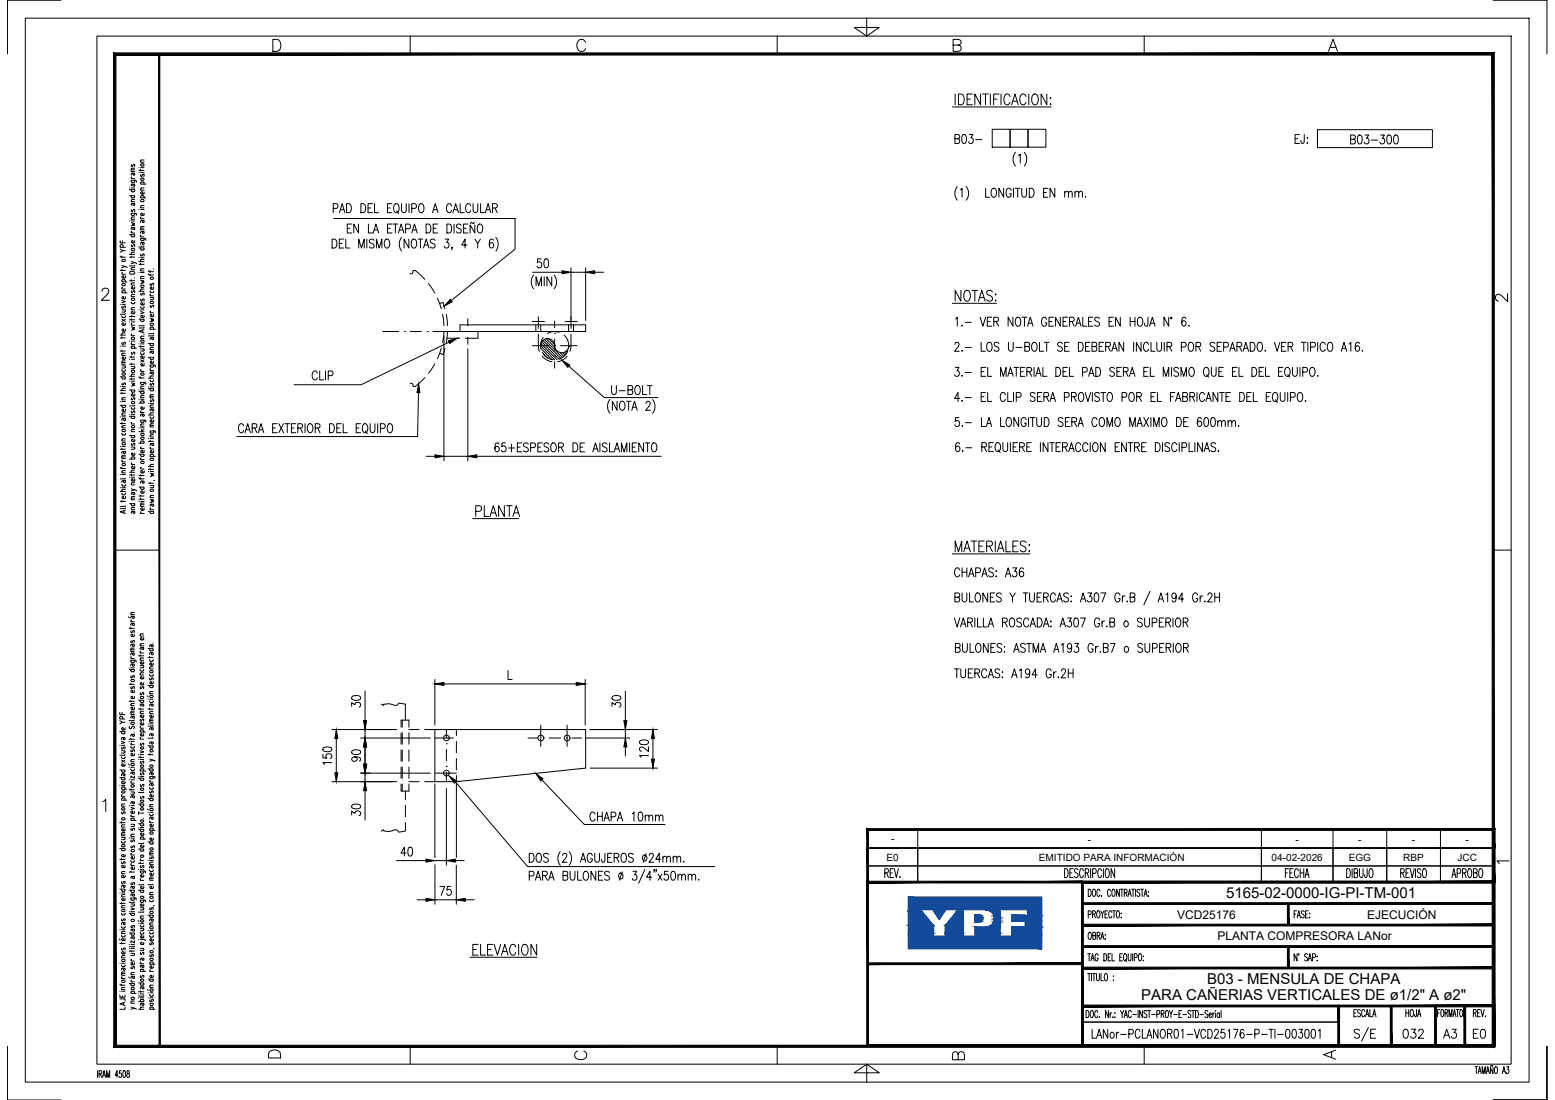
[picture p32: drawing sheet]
<svg xmlns="http://www.w3.org/2000/svg" width="420mm" height="297mm" viewBox="0 0 420 297" stroke-linecap="round" stroke-linejoin="round" font-family="sans-serif">
<defs><g id="words">
<g font-size="4.1">
<text x="331.3" y="242.6">5165-02-0000-IG-PI-TM-001</text>
<text x="326.1" y="265.8">B03 - MENSULA DE CHAPA</text>
<text x="308.4" y="270.2">PARA CAÑERIAS VERTICALES DE ø1/2&quot; A ø2&quot;</text>
</g>
<g font-size="3.2">
<text x="318" y="248.1">VCD25176</text>
<text x="369.4" y="248.1">EJECUCIÓN</text>
<text x="329" y="253.9">PLANTA COMPRESORA LANor</text>
</g>
<g font-size="2.7">
<text x="240.7" y="227.5">-</text>
<text x="293.9" y="227.5">-</text>
<text x="350.1" y="227.5">-</text>
<text x="367" y="227.5">-</text>
<text x="381.5" y="227.5">-</text>
<text x="396" y="227.5">-</text>
<text x="239.5" y="232.4">E0</text>
<text x="280.7" y="232.4">EMITIDO PARA INFORMACIÓN</text>
<text x="343.6" y="232.4">04-02-2026</text>
<text x="364.4" y="232.4">EGG</text>
<text x="379.2" y="232.4">RBP</text>
<text x="393.8" y="232.4">JCC</text>
</g>
</g></defs>
<!-- layer: AESA-Existente -->
<g fill="none" stroke="#000" stroke-width=".27">
<path d="M110.8 73.9h.5l.4-.9h.5l2.6 2.4M115.8 76.6l1.7 2.5M117.5 98.2l-1.7 2.6M118.2 80.5l1 2.9M118.8 82l.9-.4 .5 1.8M119.2 94l-1 2.9M119.6 84.9l.4 3M120 89.5l-.4 3M120.2 94l-.5 1.7-.9-.3M120.6 84.9l.3 3M120.8 91.3h3.4M120.9 89.5l-.3 3"/>
<path d="M120.9 89.5h3.4M129.1 89.5v1.8h-3.4M146.8 91.1l-.7 1.4v1.7M146.8 95.6l.8 .9 1.9 .6M151 89.7l-1.3-.2-1.7 .6M152.4 90.5l.9 1.2 .4 1.7M153.4 94.9l-1.1 1.4-1.2 .7M114.8 102l-2.6 2.4h-.5l-.4-.9h-.5M103 190.1l.7 .4v-.3l1.4-.2 1.7 .5 .5-.1 .5-.5 1.7 .2v4.4M108.4 196.4v-1.9h2.1v1.9M108.4 197.9v3.1M108.7 194.5v1.9"/>
<path d="M108.7 197.9v3.1M110.5 197h2.7M110.5 197.9v3.1M114.8 197h2.7M123.3 197v1.7M108.4 202.5v3.1M108.4 207.1v3.1M108.4 211.7v1.9h2.1v-1.9M108.7 202.5v3.1M108.7 207.1v3.1M108.7 211.7v1.9M109.5 213.6v2.3"/>
<path d="M109.5 217.5v3.1M110.5 211.1h2.7M110.5 202.5v3.1M110.5 207.1v3.1M114.8 211.1h2.7M123.3 200.2v3.1M123.3 204.8v3.1M123.3 209.4v1.7M109.5 222.1v2.3l-1.7 .3-.5-.6h-.5l-1.7 .4-1.4-.1v-.3l-.7 .3"/>
</g>
<!-- layer: AESA-Soportes -->
<g fill="none" stroke="#000" stroke-width=".27">
<path d="M124.3 87.7h33.9v1.8h-33.9zM144.8 87.7v1.8M146.1 87.7v1.8M153.6 87.7v1.8M155 87.7v1.8M117.5 197h40.7v10.4l-34.9 3.7h-5.8z"/>
<circle cx="120.6" cy="199.3" r=".77"/>
<circle cx="146.1" cy="199.3" r=".77"/>
<circle cx="153.2" cy="199.3" r=".77"/>
<circle cx="120.6" cy="208.8" r=".77"/>
</g>
<!-- layer: AESA-Ejes -->
<g fill="none" stroke="#000" stroke-width=".27">
<path d="M103.4 89.5h4.4M109.3 89.5h.1M110.8 89.5h3.1M115.4 89.5h.1M117 89.5h4.3M126.4 89.5h.1M126.4 86.1v1.9M126.4 91.1v1.9M143.8 93.4h4.5M149.9 93.4h.1M149.9 90h.1M149.9 96.1h.1"/>
<path d="M149.9 86.7v1.8M149.9 91.5v3.1M149.9 97.7v1.7M151.4 93.4h4.5M117.5 199.3h5M120.6 197v2.3M142.7 199.3h2.6M146.1 195.8v5.8M146.9 199.3h.1M148.4 199.3h3.1M153 199.3h.1M153.2 195.8v5.8"/>
<path d="M154.5 199.3h2.7M117.5 208.8h5.8M120.6 207h.1M120.6 200.8h.1M120.6 202.4v3M120.6 208.5v2.3"/>
</g>
<!-- layer: AESA-Cotas -->
<g fill="none" stroke="#000" stroke-width=".27">
<path d="M90 56.3h.9l.4-.5a.62 .62 0 0 0-.4-.8h-.9v2.4M90.1 59h49.1v8.3l-17.3 13.9M91.7 57.4l.8-2.4 .7 2.4M92 56.6h.9M93.6 55a1.3 1.3 0 0 1 1.4 .8 1.3 1.3 0 0 1-.4 1.5l-1 .1zM97.5 55a1.29 1.29 0 0 1 1.3 .8 1.29 1.29 0 0 1-.4 1.5l-.9 .1zM99.4 56.2h.8M100.6 55h-1.2v2.4h1.2M101.2 55v2.4h1.1M104.7 56.2h.7M105.9 55h-1.2v2.4h1.2M106.7 55.1l.2-.1a1.33 1.33 0 0 1 1 1 1.33 1.33 0 0 1-.4 1.3l-.2 .1a1.33 1.33 0 0 1-1-1 1.33 1.33 0 0 1 .4-1.3z"/>
<path d="M107.2 57l.5 .7M108.5 55v1.7a.65 .65 0 0 0 .6 .7 .65 .65 0 0 0 .7-.7v-1.7M110.5 55v2.4M111.3 56.3h.8l.4-.5a.62 .62 0 0 0-.4-.8h-.8v2.4M113.5 55.1l.1-.1a1.33 1.33 0 0 1 1 1 1.33 1.33 0 0 1-.4 1.3l-.2 .1a1.33 1.33 0 0 1-1-1 1.33 1.33 0 0 1 .5-1.3zM116.9 57.4l.7-2.4 .7 2.4M117.1 56.6h1M122 55.6a.71 .71 0 0 0-.8-.6 .71 .71 0 0 0-.6 .9v.6a.71 .71 0 0 0 .6 .9 .71 .71 0 0 0 .8-.6M122.4 57.4l.7-2.4 .8 2.4M122.7 56.6h.9M124.3 55v2.4h1.1M127.2 55.6a.65 .65 0 0 0-1-.5 1.61 1.61 0 0 0 .1 2.3 .71 .71 0 0 0 .9-.6"/>
<path d="M127.8 55v1.7a.65 .65 0 0 0 .7 .7 .65 .65 0 0 0 .6-.7v-1.7M129.9 55v2.4h1.1M131.1 57.4l.8-2.4 .7 2.4M131.4 56.6h.9M133.1 56.2l1.1-.2 .2-.3-.1-.5-.4-.2h-.8v2.4M133.7 56.2l.7 1.2M89.7 64.6a1.3 1.3 0 0 1 1.4 .8 1.3 1.3 0 0 1-.4 1.5l-1 .1zM91.7 65.7h.7M92.9 64.6h-1.2v2.4h1.2M93.4 64.6v2.4h1.1M93.8 61.6h.8M95 60.5h-1.2v2.4h1.2"/>
<path d="M96.9 60.5v2.4l-1.3-2.4v2.4M96.9 67v-2.4l.8 2.4 .7-2.4v2.4M99.1 64.6v2.4M99.5 60.5v2.4h1.2M100.8 62.9l.8-2.4 .7 2.4M101.1 64.9a.65 .65 0 0 0-.9-.3 .65 .65 0 0 0-.3 .8l1 .5 .2 .7a.76 .76 0 0 1-1.3 0M101.1 62.1h.9M101.7 67v-2.4l.7 2.4 .8-2.4v2.4M104.2 64.7l.2-.1a1.32 1.32 0 0 1 1 .9 1.32 1.32 0 0 1-.5 1.4l-.1 .1a1.3 1.3 0 0 1-1-1 1.3 1.3 0 0 1 .4-1.3zM104.7 61.6h.8M105.9 60.5h-1.2v2.4h1.2M106.2 60.5h1.3"/>
<path d="M106.8 60.5v2.4M107.7 62.9l.7-2.4 .7 2.4M107.9 62.1h1M108.5 64.1a2.96 2.96 0 0 0 0 3.7M109.6 61.8l1.1-.2 .2-.3-.2-.7-1.1-.1v2.4M110.5 64.6v2.4l-1.3-2.4v2.4M111.3 62.9l.7-2.4 .7 2.4M111.5 64.7l.2-.1a1.31 1.31 0 0 1 1 .9 1.31 1.31 0 0 1-.5 1.4l-.2 .1a1.3 1.3 0 0 1-1-1 1.3 1.3 0 0 1 .5-1.3zM111.5 62.1h1M112.9 64.6h1.3M113.6 64.6v2.4M114.4 67l.8-2.4 .7 2.4"/>
<path d="M114.7 66.2h.9M115.1 60.5a1.3 1.3 0 0 1 1.4 .8 1.3 1.3 0 0 1-.4 1.5l-1 .1zM117.1 61.6h.7M117.6 64.9a.65 .65 0 0 0-.9-.3 .65 .65 0 0 0-.3 .8l1 .5 .2 .7a.76 .76 0 0 1-1.3 0M118.3 60.5h-1.2v2.4h1.2M120.2 64.6h1l-.5 .9a.71 .71 0 0 1 .6 1.1 .71 .71 0 0 1-1.2-.1M120.8 60.5a1.27 1.27 0 0 1 1.2 .7 1.27 1.27 0 0 1-.1 1.4l-.5 .3h-.6zM122.2 66.9h-.2h.2l-.2 .5M122.7 60.5v2.4M124.6 60.8a.69 .69 0 0 0-.7-.3 .69 .69 0 0 0-.6 .6l.2 .3 .9 .5 .2 .7a.75 .75 0 0 1-1.3 0M125.3 61.6h.7M126.1 66.2h-1.3l.9-1.6v2.4"/>
<path d="M126.4 60.5h-1.1v2.4h1.1M128.2 60l-.3 .4-.4-.4-.4 .4M128.3 60.7v2.2l-1.3-2.2v2.2M128.3 64.6l.8 1.1v1.3M129.3 60.6l.2-.1a1.32 1.32 0 0 1 1 1 1.32 1.32 0 0 1-.5 1.3l-.1 .1a1.32 1.32 0 0 1-1-1 1.32 1.32 0 0 1 .4-1.3zM129.8 64.6l-.7 1.1M133.3 64.9l-.1-.2-.4-.1a1.8 1.8 0 0 0-.3 2.3 .54 .54 0 0 0 .8-.3l.1-.4a.63 .63 0 0 0-.6-.7l-.5 .3-.1 .4M134 64.1a2.96 2.96 0 0 1 0 3.7M143.9 73.5h8M144.2 74.3a2.95 2.95 0 0 0 0 3.7M144.8 77.2v-2.5l.8 2.5 .7-2.5v2.5M146.2 69.9h-.9l-.1 1a.73 .73 0 0 1 1 .1 .73 .73 0 0 1 0 1 .73 .73 0 0 1-1 .1l-.1-.3"/>
<path d="M147 74.7v2.5M147.2 70l.5-.1a1.54 1.54 0 0 1 0 2.4h-.2a1.8 1.8 0 0 1-.3-2.3zM149.1 74.7v2.5l-1.3-2.5v2.5M149.7 74.3a2.88 2.88 0 0 1 0 3.7M154.3 72.3v14.2M154.3 73.5h3.9M158.2 72.3v14.2M160.7 73.5h2.4M120 90.7v33.7M121.3 92.4l-23.7 11.5h-18.2M126.4 94.2v30.2M153.7 98.9l9.6 8.5h14.5"/>
<path d="M65.8 115a.71 .71 0 0 0-.8-.6 .71 .71 0 0 0-.5 .9v.6a.71 .71 0 0 0 .5 .9 .71 .71 0 0 0 .8-.5M66.2 116.8l.7-2.4 .8 2.4M66.5 116h.9M68.1 115.6l1.1-.1 .2-.4-.1-.5-.3-.2h-.9v2.4M68.8 115.6l.6 1.2M69.8 116.8l.7-2.4 .8 2.4M70.1 116h.9M73.7 115.6h.7M74.9 114.4h-1.2v2.4h1.2M75.3 114.4l1.3 2.4M76.6 114.4l-1.3 2.4M77 114.4h1.3"/>
<path d="M77.6 114.4v2.4M78.7 115.6h.8M79.9 114.4h-1.2v2.4h1.2M80.5 115.6l1.1-.1 .2-.4-.2-.6-1.1-.1v2.4M81.1 115.6l.7 1.2M82.4 114.4v2.4M83.4 114.5l.2-.1a1.31 1.31 0 0 1 1 1 1.31 1.31 0 0 1-.4 1.3l-.2 .1a1.33 1.33 0 0 1-1-.9 1.33 1.33 0 0 1 .4-1.4zM85.2 115.6l1.1-.1 .2-.4-.2-.6-1.1-.1v2.4M85.7 100.7a.65 .65 0 0 0-1-.4 1.6 1.6 0 0 0 .2 2.3 .68 .68 0 0 0 .8-.6M85.8 115.6l.7 1.2M86.4 100.2v2.4h1.1M87.9 100.2v2.4"/>
<path d="M88.7 101.4h.8a.66 .66 0 0 0 .5-.6 .66 .66 0 0 0-.5-.6h-.8v2.4M89 114.4a1.3 1.3 0 0 1 1.4 .8 1.3 1.3 0 0 1-.4 1.5l-1 .1zM91 115.6h.7M92.2 114.4h-1.2v2.4h1.2M92.7 114.4v2.4h1.2M96.2 115.6h.8M97.4 114.4h-1.2v2.4h1.2M98.3 114.5l.1-.1a1.33 1.33 0 0 1 1 1 1.33 1.33 0 0 1-.4 1.3l-.2 .1a1.32 1.32 0 0 1-1-.9 1.32 1.32 0 0 1 .5-1.4zM98.7 116.4l.6 .7M100 114.4v1.7a.65 .65 0 0 0 .7 .8 .65 .65 0 0 0 .6-.8v-1.7M102 114.4v2.4M102.8 115.7l1.1-.1 .2-.4-.2-.7-1.1-.1v2.4"/>
<path d="M105 114.5l.2-.1a1.33 1.33 0 0 1 1 1 1.33 1.33 0 0 1-.5 1.3l-.2 .1a1.33 1.33 0 0 1-1-.9 1.33 1.33 0 0 1 .5-1.4zM113.1 106l-.3 11.9h-48.8M134.8 119.9a.52 .52 0 0 0-.8-.2l-.2 .4a1.56 1.56 0 0 0 .5 1.9 .71 .71 0 0 0 .6-.8 .71 .71 0 0 0-.9-.6l-.3 .6M136.6 119.6h-.9l-.1 1a.74 .74 0 0 1 1 .1 .74 .74 0 0 1 0 1 .74 .74 0 0 1-1 .1l-.1-.2M138.2 119.9v2.1M141 119.6h-1.2v2.4h1.2M142.7 119.9a.65 .65 0 0 0-.8-.3 .65 .65 0 0 0-.4 .8l1.1 .6 .1 .7a.76 .76 0 0 1-1.2 0M146.5 119.6h-1.2v2.4h1.2M148.3 119.9a.65 .65 0 0 0-.9-.3 .65 .65 0 0 0-.3 .8l1 .6 .2 .7a.76 .76 0 0 1-1.3 0M149.2 119.7l.2-.1a1.32 1.32 0 0 1 1 1 1.32 1.32 0 0 1-.5 1.3l-.1 .1a1.31 1.31 0 0 1-1.1-1 1.31 1.31 0 0 1 .5-1.3zM154.8 119.6a1.3 1.3 0 0 1 1.3 .8 1.3 1.3 0 0 1-.4 1.5l-.9 .1zM157.9 119.6h-1.2v2.4h1.2"/>
<path d="M162.1 119.6v2.4M164 119.9a.69 .69 0 0 0-.7-.3 .69 .69 0 0 0-.6 .6l.2 .3 1 .5 .1 .7a.75 .75 0 0 1-1.3 0M164.7 119.6v2.4h1.1M164.8 107.9a2.99 2.99 0 0 0 0 3.7M165.2 104.1l.2 2.1a.61 .61 0 0 0 .5 .3 .61 .61 0 0 0 .6-.3v-2.1M166.7 108.4v2.4l-1.2-2.4v2.4M167.3 105.5h1.6M167.7 108.5l.2-.1a1.32 1.32 0 0 1 1 .9 1.32 1.32 0 0 1-.4 1.4l-.2 .1a1.33 1.33 0 0 1-1-1 1.33 1.33 0 0 1 .4-1.3zM169.2 108.4h1.3M169.7 105.3l1.1-.1 .2-.4-.2-.6-1.1-.1v2.4h.8a.66 .66 0 0 0 .5-.6 .66 .66 0 0 0-.5-.6M169.9 108.4v2.4M170.1 119.6v2.4"/>
<path d="M170.7 110.8l.7-2.4 .8 2.4M171 110h.9M171.9 104.2l.2-.1a1.31 1.31 0 0 1 1 1 1.31 1.31 0 0 1-.5 1.3l-.2 .1a1.32 1.32 0 0 1-1-.9 1.32 1.32 0 0 1 .5-1.4zM172 119.6h-1.2v2.4h1.2M173.6 104.1v2.4h1.2M173.9 119.6v2.4l-1.3-2.4v2.4M174.3 119.6h1.3M174.6 108.9l.3-.5h.4l.4 .4-.3 .8-.9 1.2h1.3M174.9 104.1h1.3M175 119.6v2.4M175.6 104.1v2.4M176.3 107.9a2.91 2.91 0 0 1 0 3.7"/>
<path d="M176.4 119.7l.2-.1a1.3 1.3 0 0 1 1 1 1.3 1.3 0 0 1-.5 1.3l-.2 .1a1.32 1.32 0 0 1-1-1 1.32 1.32 0 0 1 .5-1.3zM115.1 123.2h2.4M120 123.2h6.4M128.8 123.2h49.9M137.4 121h1.7M139.8 120.7h.7M143.4 120.9h.8a.66 .66 0 0 0 .5-.7 .66 .66 0 0 0-.5-.6h-.8v2.4M145.3 120.7h.7M150.9 120.7l1.1-.1 .2-.3-.2-.6-1.1-.1v2.4M151.6 120.7l.6 1.3M156.7 120.7h.8M160.2 122l.7-2.4 .7 2.4"/>
<path d="M160.4 121.2h1M166 122l.7-2.4 .7 2.4M166.2 121.2h1M167.9 122v-2.4l.7 2.4 .8-2.4v2.4M170.8 120.7h.8M89.7 197h17.5M90.9 199.4v9.3M95 190.8v-1.1l.9 .6a.71 .71 0 0 1 1.1-.6 .71 .71 0 0 1 0 1.3M95.1 188.1l1-.3a1.13 1.13 0 0 1 1.3 .6v.2a1.58 1.58 0 0 1-2.4 0zM97.4 199.3h18.9M98.6 186.6v8M98.6 197v2.3"/>
<path d="M117.5 183.5v12.3M119.9 184.7h35.8M137.3 181.1v2.4h1.1M158.1 183.5v12.3M158.4 199.3h11.8M159.3 197h18.3M165.4 190.8v-1.1l.9 .6a.72 .72 0 0 1 1.1-.6 .72 .72 0 0 1-.1 1.3M165.5 188.1l.9-.3a1.03 1.03 0 0 1 1.4 .8 1.58 1.58 0 0 1-2.4 0zM169 186.6v8M169 197v2.3M176.4 199.4v5.6M87.2 203.7v.9l1.1 .1a.73 .73 0 0 1 .1-1 .73 .73 0 0 1 1 0 .73 .73 0 0 1 0 1l-.2 .1"/>
<path d="M87.4 202l.9-.3a1.04 1.04 0 0 1 1.4 .7 1.54 1.54 0 0 1-2.5 0zM89.7 205.9h-2.5l.5 .5M89.7 211.1h17.5M95.1 202.7l1-.2a1.13 1.13 0 0 1 1.3 .5v.2a1.58 1.58 0 0 1-2.4 0zM95.1 217.4l1-.3a1.13 1.13 0 0 1 1.3 .6v.2a1.58 1.58 0 0 1-2.4 0zM95.8 204.4a.61 .61 0 0 1 .6 .3 .61 .61 0 0 1 0 .6 .68 .68 0 0 1-1 .2 .68 .68 0 0 1 0-1l.4-.1a1.13 1.13 0 0 1 1.6 .7l-.3 .4M97.4 208.8h18.9M98.6 201.7v4.6M98.6 208.8v2.3M98.6 213.5v8M117.5 211.7v19.8M120.6 212.9v20.7"/>
<path d="M123.1 211.2l19.5 22.8h50.5M123.3 211.7v19.8M146.4 210.6l11.5 12h21.8M159.4 207.4h18.2M160.8 219.9a.65 .65 0 0 0-1-.5 1.63 1.63 0 0 0 .2 2.3 .67 .67 0 0 0 .8-.6M161.4 219.3v2.4M162.7 219.3v2.4M169 201.7v2.4M170.8 219.7l.5-.4v2.4M172.7 219.4l.4-.1a1.58 1.58 0 0 1 0 2.4h-.1a1.8 1.8 0 0 1-.3-2.3zM172.9 200.1l.9-.3a1.03 1.03 0 0 1 1.4 .7 1.58 1.58 0 0 1-2.4 0zM175.2 204h-2.4l.4 .5"/>
<path d="M175.2 201.6v1.3l-1.1-.9-.9-.3-.3 .2-.1 .6 .6 .3M95 220.1v-1l.9 .5a.71 .71 0 0 1 1.1-.6 .71 .71 0 0 1 0 1.3M107.1 232.4h8M109.7 230.4h-1.3l.9-1.6v2.4M110.5 228.9l.4-.1a1.58 1.58 0 0 1 0 2.4h-.2a1.78 1.78 0 0 1-.2-2.3zM117.5 231.2h.1M117.5 233.5v10.7M117.5 232.4h3.1M118.9 239.4h1.2l-.9 2.4M121.8 239.4h-.9l-.1 1a.74 .74 0 0 1 1 .1 .74 .74 0 0 1 0 1 .74 .74 0 0 1-1 0l-.1-.2M123 232.4h2.4M123.3 233.6v10.6"/>
<path d="M143 236.5h.8a.66 .66 0 0 0 .5-.6 .66 .66 0 0 0-.5-.6h-.8v2.4M143 230.4a1.3 1.3 0 0 1 1.3 .8 1.3 1.3 0 0 1-.4 1.5l-.9 .1zM144.7 237.7l.7-2.4 .7 2.4M144.9 236.9h1M145.2 230.5l.2-.1a1.32 1.32 0 0 1 1 1 1.32 1.32 0 0 1-.5 1.3l-.1 .1a1.3 1.3 0 0 1-1-.9 1.3 1.3 0 0 1 .4-1.4zM146.6 236.4l1.1-.1 .2-.3-.2-.6-1.1-.1v2.4M147.2 236.4l.7 1.3M148.2 230.8a.65 .65 0 0 0-.9-.4 .65 .65 0 0 0-.3 .8l1 .6 .2 .7a.76 .76 0 0 1-1.3 0M148.3 237.7l.7-2.4 .7 2.4M148.5 236.9h1M151.4 230a2.95 2.95 0 0 0 0 3.6M152 231l.2-.5 .6-.1 .3 .3v.4l-1.2 1.7h1.3"/>
<path d="M152.1 236.4l1.1-.1 .2-.3-.1-.5-.3-.2h-.9v2.4h.9l.3-.2 .1-.6-.4-.5M153.8 230a2.88 2.88 0 0 1 0 3.6M154.1 235.3v1.7a.65 .65 0 0 0 .6 .7 .65 .65 0 0 0 .6-.7v-1.7M156.1 235.3v2.4h1.1M156.8 232.8l.8-2.4 .7 2.4M157.1 232h.9M157.9 235.4l.2-.1a1.32 1.32 0 0 1 1 1 1.32 1.32 0 0 1-.4 1.3l-.2 .1a1.3 1.3 0 0 1-1-1 1.3 1.3 0 0 1 .4-1.3zM160 231a.65 .65 0 0 0-1-.5 1.62 1.62 0 0 0 .2 2.3 .71 .71 0 0 0 .8-.9h-.4M160.7 230.4v1.8a.65 .65 0 0 0 .6 .6 .65 .65 0 0 0 .7-.6v-1.8M161 235.3v2.4l-1.3-2.4v2.4M161.4 220.4h1.3M161.7 236.4h.8"/>
<path d="M162.9 235.3h-1.2v2.4h1.2M163.2 221.7l.7-2.4 .8 2.4M163.4 230.4l-.1 2.3h-.6l-.2-.7M163.5 220.9h.9M164.2 231.6h.7M164.7 235.6a.64 .64 0 0 0-.9-.3 .64 .64 0 0 0-.4 .8l1.2 .7 .1 .5a.76 .76 0 0 1-1.3 0M165.1 220.6h.8l.4-.3 .1-.6-.2-.3-1.1-.1v2.4M165.4 230.4h-1.2v2.4h1.2M165.9 231.6l1.1-.1 .2-.4-.2-.6-1.1-.1v2.4M166.6 231.6l.6 1.2M166.8 221.7l.7-2.4 .8 2.4M167 220.9h1"/>
<path d="M167.4 235.8a.52 .52 0 0 1 .9 .3v.6a.64 .64 0 0 1-.7 .6l-.4-.6zM168.1 230.5l.2-.1a1.32 1.32 0 0 1 1 1 1.32 1.32 0 0 1-.4 1.3l-.2 .1a1.31 1.31 0 0 1-1-.9 1.31 1.31 0 0 1 .4-1.4zM168.1 235.4l-.8 2.3M171 235.3h1l-.5 .9a.71 .71 0 0 1 .6 1.1 .71 .71 0 0 1-1.3-.1M171.1 230.8a.65 .65 0 0 0-.8-.4 .65 .65 0 0 0-.4 .8l1 .6 .2 .7a.76 .76 0 0 1-1.3 0M173.9 231a.52 .52 0 0 1 .8 .2v1a.53 .53 0 0 1-.5 .3 .53 .53 0 0 1-.5-.3l-.1-.6zM174.2 234.8l-1.6 3.7M174.3 220.6l.5-.5 .5 .1v1.5M174.3 220.1v1.6M174.6 230.5l-.8 2.3M175.3 220.6l.5-.5 .5 .1 .1 1.5M175.4 231l.4-.6 .6 .1 .2 .4-.3 .8-1 1.1h1.3"/>
<path d="M176.1 236.9h-1.4l.9-1.6v2.4M176.8 234.9h-.2h.2l-.2 .6M177.1 220.6l.5-.5 .4 .1 .1 1.5M177.1 220.1v1.6M177.4 234.9h-.2h.2l-.2 .6M177.8 236.1l1 1.6M178.1 220.6l.5-.5 .4 .1 .1 1.5M178.6 232h-1.4l.9-1.6v2.4M178.8 236.1l-1 1.6M179.1 231.7l.5-.5 .4 .2 .1 1.4M179.1 231.2v1.6M180.1 231.7l.5-.5 .5 .2v1.4"/>
<path d="M180.5 235.3h-.9l-.1 1a.74 .74 0 0 1 1 .1 .74 .74 0 0 1 0 1 .74 .74 0 0 1-1 .1l-.1-.3M181.5 235.4l.5-.1a1.58 1.58 0 0 1 0 2.4h-.2a1.77 1.77 0 0 1-.3-2.3zM181.9 231.7l.5-.5 .4 .2 .1 1.4M181.9 231.2v1.6M182.9 231.7l.5-.5 .4 .2 .1 1.4M183.2 236.5l.4-.4 .5 .1 .1 1.5M183.2 236.1v1.6M184.2 236.5l.5-.4 .4 .1 .1 1.5M184.7 232.6v.2zM185.9 236.5l.5-.4 .5 .1v1.5M185.9 236.1v1.6M186.9 236.5l.5-.4 .5 .1 .1 1.5"/>
<path d="M188.8 237.5v.2zM112.7 243h2.4M117.5 243h5.8M125.7 243h2.4"/>
</g>
<g fill="#000" stroke="#000" stroke-width=".27">
<path d="M151.9 73.1l2.4 .4-2.4 .4zM158.2 73.5l2.5-.4v.8zM121.2 92l2.3-.7-2 1.5zM121.7 80.8l.5 .7-2.2 1.2zM151.9 97.3l2.1 1.3-.6 .6zM113.1 103.6l.4 2.4h-.8zM117.5 122.8l2.5 .4-2.5 .4zM126.4 123.2l2.4-.4v.8zM90.9 197l.4 2.4h-.8zM98.2 194.6h.9l-.5 2.4zM117.5 184.7l2.4-.4v.8zM155.7 184.3l2.4 .4-2.4 .4z"/>
<path d="M168.6 194.6h.8l-.4 2.4zM176.4 197l.4 2.4h-.8zM90.5 208.7h.8l-.4 2.4zM98.6 199.3l.5 2.4h-.9zM98.2 206.3h.9l-.5 2.5zM98.6 211.1l.5 2.4h-.9zM121.4 209.6l2 1.3-.5 .6zM144.7 208.8l2 1.5-.6 .6zM169 199.3l.4 2.4h-.8zM176 205h.8l-.4 2.4zM115.1 232l2.4 .4-2.4 .4zM120.6 232.4l2.4-.4v.8z"/>
<path d="M115.1 242.6l2.4 .4-2.4 .4zM123.3 243l2.4-.4v.8z"/>
</g>
<!-- layer: AESA-Textos-01 -->
<g fill="none" stroke="#000" stroke-width=".27">
<path d="M257.3 28.9h26.8M258.1 25.4v2.9M259 25.4h.8a1.72 1.72 0 0 1 0 2.9h-.8zM261.3 26.8h.9M262.7 25.4h-1.4v2.9h1.4M264.9 25.4v2.9l-1.5-2.9v2.9M265.5 25.4h1.5M266.3 25.4v2.9M267.6 25.4v2.9M268.5 26.8h.9M269.9 25.4h-1.4v2.9M270.5 25.4v2.9"/>
<path d="M272.9 26.1a.85 .85 0 0 0-1-.7 .85 .85 0 0 0-.6 1.1v.7a.85 .85 0 0 0 .6 1.1 .85 .85 0 0 0 1-.7M273.3 28.3l.9-2.9 .9 2.9M273.7 27.3h1.1M277.2 26.1a.85 .85 0 0 0-1-.7 .85 .85 0 0 0-.6 1.1v.7a.85 .85 0 0 0 .6 1.1 .85 .85 0 0 0 1-.7M278 25.4v2.9M279.2 25.5l.2-.1a1.39 1.39 0 0 1 1 2.2 .85 .85 0 0 1-1 .7 .85 .85 0 0 1-.6-1.1l.1-1.1zM282.9 25.4v2.9l-1.6-2.9v2.9M283.8 26.4v.2zM283.8 28v.3zM259.6 78.4v2.9l-1.5-2.9v2.9M260.9 78.6l.2-.2a1.39 1.39 0 0 1 1 2.2 .85 .85 0 0 1-1.1 .7 .85 .85 0 0 1-.6-1.1l.1-1.1zM262.6 78.4h1.6"/>
<path d="M263.4 78.4v2.9M268.2 78.8a.77 .77 0 0 0-1-.4 .77 .77 0 0 0-.5 1l1.2 .7a.7 .7 0 0 1 .2 .7 .7 .7 0 0 1-.5 .5l-.8-.1-.2-.3M269 79.4v.3zM257.3 81.9h11.9M264.4 81.3l.9-2.9 .9 2.9M264.7 80.4h1.1M269 81v.3zM128.5 138.1h1a.79 .79 0 0 0 .6-.8 .79 .79 0 0 0-.6-.7h-1v2.9M130.9 136.6v2.9h1.3M132.4 139.5l.9-2.9 .9 2.9M132.7 138.5h1.2M136.3 136.6v2.9l-1.6-2.9v2.9"/>
<path d="M136.8 136.6h1.6M137.6 136.6v2.9M138.6 139.5l.9-2.9 .9 2.9M138.9 138.5h1.1M127.7 140h12.4M257.3 149.6h21M258.1 149v-2.9l.9 2.9 .9-2.9v2.9M260.4 149l.9-2.9 .9 2.9M260.8 148h1.1M262.4 146.1h1.5M263.2 146.1v2.9M264.5 147.5h.9"/>
<path d="M265.9 146.1h-1.4v2.9h1.4M266.6 147.5h1a.7 .7 0 0 0 .6-.7 .7 .7 0 0 0-.6-.7h-1v2.9M267.4 147.5l.8 1.5M268.9 146.1v2.9M269.5 149l.9-2.9 .9 2.9M269.8 148h1.1M271.8 146.1v2.9h1.3M273.7 147.5h.9M275.1 146.1h-1.4v2.9h1.4M277.2 146.5a.77 .77 0 0 0-1-.4 .77 .77 0 0 0-.4 1l1 .5a.74 .74 0 0 1 .4 .7 .74 .74 0 0 1-.5 .7h-.5l-.5-.4M278 148.9h.2l-.1 .1zM278.1 147.1v.2z"/>
<path d="M127 258.5h18.1M127.8 256.4h.9M129.2 255h-1.4v2.9h1.4M129.9 255v2.9h1.3M131.7 256.4h.9M133.2 255h-1.5v2.9h1.5M133.5 255l.9 2.9 .9-2.9M135.5 257.9l.9-2.9 .9 2.9M135.8 256.9h1.1M139.4 255.7a.86 .86 0 0 0-1.1-.7 .86 .86 0 0 0-.6 1.1v.7a.86 .86 0 0 0 .6 1.1 .86 .86 0 0 0 1.1-.7M140.1 255v2.9M141.4 255.2l.2-.2a1.28 1.28 0 0 1 1.1 1.8 .91 .91 0 0 1-.9 1.2 .91 .91 0 0 1-.9-1.2l.1-1.1z"/>
<path d="M145 255v2.9l-1.5-2.9v2.9"/>
</g>
<!-- layer: AESA-Textos-02 -->
<g fill="none" stroke="#000" stroke-width=".27">
<path d="M258 37.5l1.1-.1 .2-.4-.2-.6-1.1-.1v2.4h.8l.4-.2 .1-.6-.5-.4M260.1 36.4l.5-.1a1.58 1.58 0 0 1 0 2.4h-.2a1.8 1.8 0 0 1-.3-2.3zM261.9 36.3h1l-.6 .9a.71 .71 0 0 1 .6 1.1 .71 .71 0 0 1-1.2 0M263.6 37.7h1.7M349.9 37.5h.8M351.1 36.3h-1.2v2.4h1.2M352.4 36.3l-.2 2.3h-.5l-.2-.7M353.1 37.2h.2zM353.3 38.5v.2zM364.9 37.6l1.1-.1 .2-.4-.2-.5-1.1-.1v2.4h.9l.3-.3 .1-.5-.4-.5M367.1 36.6l.4-.1a1.58 1.58 0 0 1 0 2.4h-.2a1.8 1.8 0 0 1-.2-2.3zM368.8 36.5h1l-.5 .9a.72 .72 0 0 1 .6 1.1 .72 .72 0 0 1-1.3-.1"/>
<path d="M370.5 37.8h1.7M373 36.5h1.1l-.6 .9a.72 .72 0 0 1 .6 1.1 .72 .72 0 0 1-1.2-.1M375 36.6l.4-.1a1.58 1.58 0 0 1 0 2.4h-.2a1.8 1.8 0 0 1-.2-2.3zM376.8 36.6l.5-.1a1.58 1.58 0 0 1 0 2.4h-.2a1.8 1.8 0 0 1-.3-2.3zM258.7 50.4a2.95 2.95 0 0 0 0 3.7M259.5 51.3l.4-.5v2.5M261 50.4a2.88 2.88 0 0 1 0 3.7M266.3 50.8v2.5h1.1M268.2 51l.1-.2a1.3 1.3 0 0 1 1 1 1.3 1.3 0 0 1-.4 1.3l-.2 .2a1.32 1.32 0 0 1-1-1 1.32 1.32 0 0 1 .5-1.3zM271.2 50.8v2.5l-1.3-2.5v2.5M273.2 51.4a.71 .71 0 0 0-.8-.5 .71 .71 0 0 0-.6 .9v.5a.72 .72 0 0 0 .7 1 .72 .72 0 0 0 .7-1h-.4M273.9 50.8v2.5"/>
<path d="M274.3 50.8h1.3M274.4 41.1a2.88 2.88 0 0 0 0 3.7M275 50.8v2.5M275.2 42l.5-.4v2.4M276.1 50.8v1.8a.65 .65 0 0 0 .6 .7 .65 .65 0 0 0 .7-.7v-1.8M276.8 41.1a2.95 2.95 0 0 1 0 3.7M278.1 50.8a1.28 1.28 0 0 1 1.3 .9 1.28 1.28 0 0 1-.4 1.4l-.9 .2zM282 52h.7M283.2 50.8h-1.2v2.5h1.2M285 50.8v2.5l-1.3-2.5v2.5M287.7 52.1l.4-.4 .5 .1 .1 1.5M287.7 51.7v1.6"/>
<path d="M288.7 52.1l.5-.4 .4 .1 .1 1.5M290.4 52.1l.5-.4 .5 .1 .1 1.5M290.4 51.7v1.6M291.5 52.1l.4-.4 .5 .1 .1 1.5M293.3 53v.3zM258 93l.2-.5 .6-.1 .2 .3 .1 .4-1.2 1.8h1.3M258.1 99.2h1l-.5 .9a.72 .72 0 0 1 .6 1.1 .72 .72 0 0 1-1.3 0M258.2 86.1l.5-.4v2.4M259.9 87.8v.3zM259.9 94.6v.3zM260.8 87h1.6M260.8 93.8h1.6"/>
<path d="M264.8 85.7l.8 2.4 .7-2.4M265.1 92.4v2.5h1.1M266.3 99.2h-1.2v2.4h1.2M266.8 86.8h.7M266.9 99.2v2.4h1.1M267 92.5l.1-.1a1.32 1.32 0 0 1 1 1 1.32 1.32 0 0 1-.4 1.3l-.2 .2a1.32 1.32 0 0 1-1-1 1.32 1.32 0 0 1 .5-1.4zM268 85.7h-1.2v2.4h1.2M268.5 86.8l1.1-.1 .2-.3-.2-.6-1.1-.1v2.4M269.2 86.8l.6 1.3M269.9 92.8a.69 .69 0 0 0-.7-.4 .69 .69 0 0 0-.6 .6l.2 .4 .9 .4 .2 .7a.75 .75 0 0 1-1.3 0M272.5 92.4v1.8a.65 .65 0 0 0 .6 .7 .65 .65 0 0 0 .7-.7v-1.8M273.7 85.7v2.4l-1.3-2.4v2.4"/>
<path d="M274 99.2h1.3M274.5 93.8h1.7M274.6 99.2v2.4M274.7 85.8l.2-.1a1.3 1.3 0 0 1 1 .9 1.3 1.3 0 0 1-.5 1.4l-.1 .1a1.32 1.32 0 0 1-1-1 1.32 1.32 0 0 1 .4-1.3zM276.2 85.7h1.3M276.8 85.7v2.4M276.9 99.2h-1.2v2.4h1.2M276.9 93.6l1.1-.1 .2-.4-.2-.6-1.1-.1v2.5h.8a.66 .66 0 0 0 .5-.7 .66 .66 0 0 0-.5-.6M277.6 88.1l.8-2.4 .7 2.4M277.9 87.3h.9M279.1 92.5l.2-.1a1.32 1.32 0 0 1 1 1 1.32 1.32 0 0 1-.5 1.3l-.1 .2a1.32 1.32 0 0 1-1-1 1.32 1.32 0 0 1 .4-1.4zM279.4 99.2v2.4"/>
<path d="M280.9 92.4v2.5h1.1M281.8 99.2v2.4h1.1M282.2 92.4h1.2M282.8 86.2a.72 .72 0 0 0-.9-.5 .72 .72 0 0 0-.5 .9v.6a.73 .73 0 0 0 .7 .9 .73 .73 0 0 0 .7-.9h-.5M282.8 92.4v2.5M283.4 86.8h.8M284.6 85.7h-1.2v2.4h1.2M285.3 99.2a1.3 1.3 0 0 1 1.3 .8 1.3 1.3 0 0 1-.4 1.5l-.9 .1zM286.5 85.7v2.4l-1.3-2.4v2.4M287 92.8a.65 .65 0 0 0-.8-.4 .65 .65 0 0 0-.4 .8l1.1 .6 .1 .7a.76 .76 0 0 1-1.3 0M287.2 86.8h.8M287.7 93.6h.7"/>
<path d="M288.4 85.7h-1.2v2.4h1.2M288.4 99.2h-1.2v2.4h1.2M288.9 92.4h-1.2v2.5h1.2M289 86.8l1.1-.1 .2-.3-.2-.6-1.1-.1v2.4M289 99.2v2.4h1.1M289.6 86.8l.7 1.3M290.6 88.1l.8-2.4 .7 2.4M290.9 87.3h.9M291.4 92.4a1.27 1.27 0 0 1 1.2 .7 1.27 1.27 0 0 1-.1 1.4l-.5 .4h-.6zM292.6 85.7v2.4h1.1M293.3 93.6h.7M294.1 86.8h.8"/>
<path d="M294.5 92.4h-1.2v2.5h1.2M295.1 93.6l1.1-.1 .2-.4-.2-.6-1.1-.1v2.5h.8l.3-.3 .2-.5-.5-.5M295.3 85.7h-1.2v2.4h1.2M296.1 99.2a1.27 1.27 0 0 1 1.2 .7 1.27 1.27 0 0 1-.1 1.4l-.5 .3h-.6zM297 93.6h.7M297.1 86a.69 .69 0 0 0-.8-.4 .69 .69 0 0 0-.5 .6l.2 .4 .9 .4 .2 .7a.75 .75 0 0 1-1.3 0M298.2 92.4h-1.2v2.5h1.2M298.7 93.6l1.1-.1 .2-.4-.2-.6-1.1-.1v2.5M299.4 93.6l.6 1.3M299.7 86.8h.7M300.4 94.9l.7-2.5 .8 2.5M300.7 94.1h.9"/>
<path d="M300.9 85.7h-1.2v2.4h1.2M301.1 99.6a.65 .65 0 0 0-.8-.4 .65 .65 0 0 0-.4 .8l1 .6 .2 .7a.76 .76 0 0 1-1.3 0M302.7 85.7v2.4l-1.3-2.4v2.4M303 99.2h-1.2v2.4h1.2M303.6 92.4v2.5l-1.3-2.5v2.5M305.4 86.8h1.3M305.4 85.7v2.4M306.3 92.4v2.5M306.7 85.7v2.4M307.7 85.8l.2-.1a1.32 1.32 0 0 1 1 .9 1.32 1.32 0 0 1-.5 1.4l-.2 .1a1.32 1.32 0 0 1-1-1 1.32 1.32 0 0 1 .5-1.3zM308.3 92.4v2.5l-1.3-2.5v2.5M310.2 85.7v1.8l-.2 .5h-.6l-.2-.7"/>
<path d="M310.3 99.2h-1.2v2.4h1.2M310.3 93a.71 .71 0 0 0-.8-.5 .71 .71 0 0 0-.5 .9v.5a.71 .71 0 0 0 .5 .9 .71 .71 0 0 0 .8-.5M310.6 88.1l.8-2.4 .7 2.4M310.8 99.2v2.4h1.1M310.9 87.3h.9M311 92.4v2.5h1.1M312.6 92.4v1.8a.65 .65 0 0 0 .6 .7 .65 .65 0 0 0 .7-.7v-1.8M314.6 92.4v2.5M315.3 93.6l1.1-.1 .2-.4-.2-.6-1.1-.1v2.5M315.8 85.7v2.4l-1.3-2.4v2.4M316 93.6l.6 1.3M316.3 85.7h.3v.3h-.3z"/>
<path d="M316.5 99.2v2.4M318.5 99.6a.69 .69 0 0 0-.8-.4 .69 .69 0 0 0-.5 .6l.2 .3 .9 .5 .2 .7a.75 .75 0 0 1-1.3 0M319.2 93.7h.8a.66 .66 0 0 0 .5-.6 .66 .66 0 0 0-.5-.7h-.8v2.5M320.4 86a.52 .52 0 0 0-.8-.2 1.52 1.52 0 0 0 .3 2.3 .68 .68 0 0 0 .6-1 .68 .68 0 0 0-1.1-.2l-.1 .4M321.2 87.8v.3zM321.4 92.5l.2-.1a1.3 1.3 0 0 1 1 1 1.3 1.3 0 0 1-.5 1.3l-.1 .2a1.32 1.32 0 0 1-1-1 1.32 1.32 0 0 1 .4-1.4zM321.6 99.3l.2-.1a1.32 1.32 0 0 1 1 1 1.32 1.32 0 0 1-.5 1.3l-.2 .1a1.32 1.32 0 0 1-1-1 1.32 1.32 0 0 1 .5-1.3zM323.2 93.6l1.1-.1 .1-.4-.1-.6-1.1-.1v2.5M323.8 93.6l.6 1.3M325.6 99.3l.1-.1a1.32 1.32 0 0 1 1 1 1.32 1.32 0 0 1-.4 1.3l-.2 .1a1.3 1.3 0 0 1-1-.9 1.3 1.3 0 0 1 .5-1.4zM327.3 99.2v1.8a.65 .65 0 0 0 .6 .6 .65 .65 0 0 0 .7-.6v-1.8M328.2 92.8a.65 .65 0 0 0-.8-.4 .65 .65 0 0 0-.4 .8l1 .6 .2 .7a.76 .76 0 0 1-1.3 0"/>
<path d="M328.9 93.6h.7M330.1 92.4h-1.2v2.5h1.2M330.5 99.2h-1.2v2.4h1.2M330.6 93.7h.8a.66 .66 0 0 0 .5-.6 .66 .66 0 0 0-.5-.7h-.8v2.5M332.3 94.9l.7-2.5 .8 2.5M332.5 94.1h1M334.2 99.2h-1.2v2.4h1.2M334.2 93.6l1.1-.1 .2-.4-.2-.6-1.1-.1v2.5M334.8 99.2v2.4h1.1M334.9 93.6l.6 1.3M335.9 94.9l.7-2.5 .8 2.5M336.1 94.1h1"/>
<path d="M337.8 92.4a1.3 1.3 0 0 1 1.3 .8 1.3 1.3 0 0 1-.4 1.5l-.9 .2zM338.3 99.2a1.3 1.3 0 0 1 1.3 .8 1.3 1.3 0 0 1-.4 1.5l-.9 .1zM340 92.5l.2-.1a1.32 1.32 0 0 1 1 1 1.32 1.32 0 0 1-.4 1.3l-.2 .2a1.32 1.32 0 0 1-1-1 1.32 1.32 0 0 1 .4-1.4zM341.4 99.2h-1.2v2.4h1.2M341.9 94.6v.3zM341.9 99.2v2.4h1.2M344.4 92.4l.7 2.5 .7-2.5M346.3 93.6h.7M346.6 99.2h-1.1v2.4h1.1M347.5 99.3l.2-.1a1.32 1.32 0 0 1 1 1 1.32 1.32 0 0 1-.5 1.3l-.2 .1a1.3 1.3 0 0 1-1-.9 1.3 1.3 0 0 1 .5-1.4zM347.5 92.4h-1.2v2.5h1.2M348 93.6l1.1-.1 .2-.4-.2-.6-1.1-.1v2.5"/>
<path d="M348.7 93.6l.6 1.3M349.2 99.2v1.8a.65 .65 0 0 0 .7 .6 .65 .65 0 0 0 .6-.6v-1.8M351.3 99.2v2.4M351.6 92.4h1.3M352.3 92.4v2.5M353.4 92.4v2.5M354.1 93.7h.8a.66 .66 0 0 0 .5-.6 .66 .66 0 0 0-.5-.7h-.8v2.5M354.2 99.3l.2-.1a1.32 1.32 0 0 1 1 1 1.32 1.32 0 0 1-.5 1.3l-.1 .1a1.32 1.32 0 0 1-1-1 1.32 1.32 0 0 1 .4-1.3zM356 92.4v2.5M358.1 93a.71 .71 0 0 0-.9-.5 .71 .71 0 0 0-.5 .9v.5a.71 .71 0 0 0 .5 .9 .71 .71 0 0 0 .9-.5M359 92.5l.2-.1a1.3 1.3 0 0 1 1 1 1.3 1.3 0 0 1-.5 1.3l-.1 .2a1.32 1.32 0 0 1-1-1 1.32 1.32 0 0 1 .4-1.4zM362.4 94.9l.8-2.5 .7 2.5"/>
<path d="M362.7 94.1h.9M364.5 92.9l.5-.5v2.5M367.3 92.8a.52 .52 0 0 0-.8-.3l-.2 .4a1.56 1.56 0 0 0 .4 2 .71 .71 0 0 0 .7-.9 .71 .71 0 0 0-.9-.5l-.3 .6M368.1 94.6v.3zM259.1 112.8h-.9l-.1 1a.73 .73 0 0 1 1 .1 .73 .73 0 0 1 0 1 .73 .73 0 0 1-1 0l-.1-.2M259.3 119.9a.52 .52 0 0 0-.9-.2l-.1 .3a1.56 1.56 0 0 0 .4 1.9 .71 .71 0 0 0 .7-.8 .71 .71 0 0 0-1-.5l-.2 .5M259.3 107.6h-1.4l.9-1.6v2.4M259.9 101.4v.2zM259.9 108.2v.2zM260 114.9v.3zM260.8 100.6h1.6M260.8 107.4h1.6"/>
<path d="M260.9 114.1h1.6M265.1 100.4h.8M265.1 107.1h.8M265.2 112.8v2.4h1.1M266.3 106h-1.2v2.4h1.2M266.5 115.2l.7-2.4 .7 2.4M266.8 114.4h.9M266.9 106v2.4h1.1M268.4 119.5h-1.2v2.4h1.2M269.2 119.7l.2-.2a1.31 1.31 0 0 1 1 1 1.31 1.31 0 0 1-.4 1.3l-.2 .1a1.3 1.3 0 0 1-1-.9 1.3 1.3 0 0 1 .4-1.3zM270.4 101.6v-2.4l.7 2.4 .7-2.4v2.4M270.4 112.8v2.4h1.1"/>
<path d="M271 119.5v1.8a.65 .65 0 0 0 .6 .7 .65 .65 0 0 0 .7-.7v-1.8M271.7 106.6a.71 .71 0 0 0-.9-.6 .71 .71 0 0 0-.5 .9v.6a.71 .71 0 0 0 .5 .9 .71 .71 0 0 0 .9-.6M272.2 112.9l.2-.1a1.32 1.32 0 0 1 1 .9 1.32 1.32 0 0 1-.5 1.4l-.1 .1a1.32 1.32 0 0 1-1-1 1.32 1.32 0 0 1 .4-1.3zM272.3 101.6l.7-2.4 .8 2.4M272.3 106v2.4h1.1M272.6 100.8h.9M273 119.5v2.4M273.9 106v2.4M274.6 107.3h.8a.66 .66 0 0 0 .5-.7 .66 .66 0 0 0-.5-.6h-.8v2.4M275 119.5h-1.3v2.4h1.3M275.2 112.8v2.4l-1.3-2.4v2.4M275.7 100.4h.7"/>
<path d="M277.3 113.3a.71 .71 0 0 0-.9-.5 .71 .71 0 0 0-.5 .9v.6a.72 .72 0 0 0 .7 .9 .72 .72 0 0 0 .7-.9h-.5M277.5 100.4l1.1-.1 .1-.4-.1-.6-1.1-.1v2.4M277.9 112.8v2.4M278.1 100.4l.6 1.2M278.4 112.8h1.3M278.6 119.5h-1.2v2.4h1.2M279 112.8v2.4M279.7 106.3a.65 .65 0 0 0-.8-.3 .65 .65 0 0 0-.4 .8l1 .6a.6 .6 0 0 1 .2 .6 .6 .6 0 0 1-.5 .4l-.6-.1-.2-.2M279.8 101.6l.8-2.4 .7 2.4M280.1 112.8v1.7a.65 .65 0 0 0 .7 .7 .65 .65 0 0 0 .6-.7v-1.7M280.1 100.8h1M280.3 107.1h.8"/>
<path d="M281.1 119.5v2.4M281.5 106h-1.2v2.4h1.2M282.1 107.1l1.1-.1 .2-.3-.2-.6-1.1-.1v2.4M282.2 112.8a1.27 1.27 0 0 1 1.2 .6 1.27 1.27 0 0 1-.1 1.4l-.5 .4h-.6zM282.7 107.1l.7 1.3M283.1 119.5v2.4l-1.2-2.4v2.4M283.6 119.5h1.3M283.7 108.4l.8-2.4 .7 2.4M284 107.6h.9M284.2 119.5v2.4M286.6 119.5h-1.3v2.4h1.3M287.2 113.1a.64 .64 0 0 0-.8-.3 .64 .64 0 0 0-.4 .8l1 .5 .2 .7a.76 .76 0 0 1-1.3 0"/>
<path d="M287.2 100.4h.8M287.6 107.3h.8a.66 .66 0 0 0 .5-.7 .66 .66 0 0 0-.5-.6h-.8v2.4M287.9 113.9h.7M289.1 112.8h-1.2v2.4h1.2M289.5 107.1l1.1-.1 .2-.3-.2-.6-1.1-.1v2.4M289.6 113.9l1.1-.1 .2-.3-.2-.6-1.1-.1v2.4M290.2 107.1l.6 1.3M290.3 113.9l.6 1.3M291.3 115.2l.7-2.4 .7 2.4M291.5 114.4h1M291.7 106.1l.2-.1a1.32 1.32 0 0 1 1 1 1.32 1.32 0 0 1-.4 1.3l-.2 .1a1.32 1.32 0 0 1-1-1 1.32 1.32 0 0 1 .4-1.3zM292.5 100.5l1.1-.1 .2-.4-.2-.7-1.1-.1v2.4"/>
<path d="M293.2 106l.7 2.4 .8-2.4M294.1 101.6l.8-2.4 .7 2.4M294.4 100.8h.9M294.6 119.5v2.4M295.1 106v2.4M295.6 119.7l.2-.2a1.3 1.3 0 0 1 1 1 1.3 1.3 0 0 1-.5 1.3l-.2 .1a1.3 1.3 0 0 1-1-.9 1.3 1.3 0 0 1 .5-1.3zM296.4 113.3a.64 .64 0 0 0-1-.4 1.6 1.6 0 0 0 .2 2.3 .67 .67 0 0 0 .8-.6M297.1 106.3a.69 .69 0 0 0-.8-.3 .69 .69 0 0 0-.5 .6l.2 .3 .9 .5 .2 .7a.75 .75 0 0 1-1.3 0M297.3 112.9l.2-.1a1.32 1.32 0 0 1 1 .9 1.32 1.32 0 0 1-.4 1.4l-.2 .1a1.32 1.32 0 0 1-1-1 1.32 1.32 0 0 1 .4-1.3zM297.5 106h1.2M298.1 106v2.4M298.6 119.5v2.4l-1.3-2.4v2.4"/>
<path d="M299.1 115.2v-2.4l.7 2.4 .8-2.4v2.4M299.5 106.1l.2-.1a1.32 1.32 0 0 1 1 1 1.32 1.32 0 0 1-.5 1.3l-.2 .1a1.32 1.32 0 0 1-1-1 1.32 1.32 0 0 1 .5-1.3zM301.6 112.9l.2-.1a1.32 1.32 0 0 1 1 .9 1.32 1.32 0 0 1-.5 1.4l-.2 .1a1.32 1.32 0 0 1-1-1 1.32 1.32 0 0 1 .5-1.3zM301.8 100.4h.7M302.5 119.5h-1.2v2.4h1.2M303.2 107.3l1.1-.2 .2-.3-.2-.7-1.1-.1v2.4M303.5 100.4l1.1-.1 .2-.4-.2-.6-1.1-.1v2.4M304.2 100.4l.6 1.2M304.3 119.5v2.4l-1.3-2.4v2.4M304.8 119.5h1.3M305.2 101.6l.7-2.4 .8 2.4M305.3 115.2v-2.4l.7 2.4 .7-2.4v2.4"/>
<path d="M305.4 106.1l.2-.1a1.32 1.32 0 0 1 1 1 1.32 1.32 0 0 1-.5 1.3l-.2 .1a1.32 1.32 0 0 1-1-1 1.32 1.32 0 0 1 .5-1.3zM305.4 119.5v2.4M305.5 100.8h.9M307.1 107.1l1.1-.1 .2-.3-.2-.6-1.1-.1v2.4M307.2 115.2l.8-2.4 .7 2.4M307.5 114.4h.9M307.8 107.1l.6 1.3M309.1 100.4h.7M309.1 112.8l1.2 2.4M309.7 119.5h-1.2v2.4h1.2M310.3 112.8l-1.2 2.4M311 112.8v2.4"/>
<path d="M311 107.1h.7M311.7 115.2v-2.4l.8 2.4 .7-2.4v2.4M312.2 119.5a1.3 1.3 0 0 1 1.3 .8 1.3 1.3 0 0 1-.4 1.5l-.9 .1zM312.2 106h-1.2v2.4h1.2M312.7 106v2.4h1.2M314.1 119.5v2.4M314.2 112.9l.2-.1a1.32 1.32 0 0 1 1 .9 1.32 1.32 0 0 1-.5 1.4l-.1 .1a1.3 1.3 0 0 1-1.1-1 1.3 1.3 0 0 1 .5-1.3zM314.3 101.6v-2.4l.7 2.4 .8-2.4v2.4M316 119.9a.65 .65 0 0 0-.8-.4 .65 .65 0 0 0-.4 .8l1 .6 .2 .7a.76 .76 0 0 1-1.3 0M316.3 107.1h.7M317.4 106h-1.1v2.4M317.6 108.4l.8-2.4 .7 2.4"/>
<path d="M317.9 112.8a1.27 1.27 0 0 1 1.2 .6 1.27 1.27 0 0 1-.1 1.4l-.5 .4h-.6zM317.9 107.6h.9M318.6 119.5v2.4M319.1 101.6v-2.4l.7 2.4 .8-2.4v2.4M319.6 107.1l1.1-.1 .2-.3-.2-.6-1.1-.1v2.4h.8l.4-.2 .1-.6-.5-.5M319.8 113.9h.8M321 112.8h-1.2v2.4h1.2M321.3 119.5v2.4h1.1M321.5 107.1l1.1-.1 .2-.3-.2-.6-1.1-.1v2.4M322.1 107.1l.7 1.3M322.9 119.5v2.4M323.4 106v2.4"/>
<path d="M324.6 113.1a.52 .52 0 0 0-.8-.2l-.2 .3a1.56 1.56 0 0 0 .5 2 .71 .71 0 0 0 .6-.9 .71 .71 0 0 0-.9-.5l-.3 .6M324.9 119.5v2.4l-1.3-2.4v2.4M325.5 106.6a.71 .71 0 0 0-.9-.6 .71 .71 0 0 0-.5 .9v.6a.71 .71 0 0 0 .5 .9 .71 .71 0 0 0 .9-.6M325.5 112.9l.5-.1a1.58 1.58 0 0 1 0 2.4h-.2a1.8 1.8 0 0 1-.3-2.3zM325.8 108.4l.8-2.4 .7 2.4M326 101.2l.6 .7M326.1 107.6h.9M327.4 112.9l.5-.1a1.58 1.58 0 0 1 0 2.4h-.2a1.8 1.8 0 0 1-.3-2.3zM328.5 119.9a.65 .65 0 0 0-.8-.4 .65 .65 0 0 0-.4 .8l1 .6 .2 .7a.76 .76 0 0 1-1.3 0M329 114l.5-.4 .5 .1 .1 1.5M329 113.6v1.6M329.1 106v2.4l-1.3-2.4v2.4"/>
<path d="M329.3 100.4h.8M329.5 106h1.3M330.1 114l.4-.4 .5 .1 .1 1.5M330.2 106v2.4M331.3 107.1h.7M331.8 114l.5-.4 .4 .1 .1 1.5M331.8 113.6v1.6M332.5 106h-1.2v2.4h1.2M332.8 114l.5-.4 .4 .1 .1 1.5M333 100.4h.8M334.7 114.9v.3zM335 106a1.27 1.27 0 0 1 1.2 .7 1.27 1.27 0 0 1-.1 1.4l-.5 .3h-.6z"/>
<path d="M336.9 107.1h.7M338.1 106h-1.2v2.4h1.2M338.6 106v2.4h1.1M340.2 100.4h.7M342.1 107.1h.8M343.3 106h-1.2v2.4h1.2M344.2 106.1l.2-.1a1.32 1.32 0 0 1 1 1 1.32 1.32 0 0 1-.5 1.3l-.2 .1a1.32 1.32 0 0 1-1-1 1.32 1.32 0 0 1 .5-1.3zM344.6 107.9l.6 .7M345.5 100.4h.7M345.9 106v1.7a.64 .64 0 0 0 .3 .6 .64 .64 0 0 0 .7 0l.3-.6v-1.7M347.9 101.2l.6 .7M347.9 106v2.4"/>
<path d="M348.7 107.3h.8a.66 .66 0 0 0 .5-.7 .66 .66 0 0 0-.5-.6h-.8v2.4M350.9 106.1l.2-.1a1.32 1.32 0 0 1 1 1 1.32 1.32 0 0 1-.5 1.3l-.1 .1a1.32 1.32 0 0 1-1-1 1.32 1.32 0 0 1 .4-1.3zM352 100.5l1.1-.1 .2-.4-.2-.7-1.1-.1v2.4M352.7 108.2v.2zM356 101.4v.2zM260.1 121.7v.2zM260.9 120.9h1.7M265.3 120.7l1.1-.1 .2-.4-.2-.5-1.1-.2v2.4M265.9 120.7l.7 1.2M267.2 120.7h.7M269.7 121.5l.6 .7M273.7 120.7h.8"/>
<path d="M275.5 120.7l1.1-.1 .2-.4-.2-.5-1.1-.2v2.4M276.1 120.7l.7 1.2M277.4 120.7h.8M285.3 120.7h.8M287.1 120.7l1.1-.1 .2-.4-.1-.4-.4-.3h-.8v2.4M287.8 120.7l.6 1.2M288.8 121.9l.7-2.4 .7 2.4M289.1 121.1h.9M292 120.1a.71 .71 0 0 0-.9-.6 .71 .71 0 0 0-.5 1v.5a.71 .71 0 0 0 .5 .9 .71 .71 0 0 0 .9-.5M293.9 120.1a.65 .65 0 0 0-1-.4 1.6 1.6 0 0 0 .2 2.2 .67 .67 0 0 0 .8-.5M301.3 120.7h.7M306.6 120.7l1.1-.1 .1-.4-.1-.5-1.1-.2v2.4"/>
<path d="M307.2 120.7l.6 1.2M308.5 120.7h.7M318 120.1a.64 .64 0 0 0-1-.4 1.58 1.58 0 0 0 .1 2.2 .67 .67 0 0 0 .9-.5M319.4 120.8l1.1-.1 .2-.4-.2-.6-1.1-.2v2.4M325.4 121.9l.7-2.4 .7 2.4M325.6 121.1h.9M329.2 121.7v.2zM259.3 153.9a.72 .72 0 0 0-.9-.6 .72 .72 0 0 0-.5 1v.5a.72 .72 0 0 0 .5 1 .72 .72 0 0 0 .9-.6M259.9 153.3v2.5M259.9 154.5h1.3M261.2 153.3v2.5M261.7 155.8l.7-2.5 .8 2.5"/>
<path d="M262 155h.9M263.6 154.6h.9a.66 .66 0 0 0 .4-.6 .66 .66 0 0 0-.4-.7h-.9v2.5M265.3 155.8l.7-2.5 .8 2.5M265.6 155h.9M268.4 153.7a.68 .68 0 0 0-.7-.4 .68 .68 0 0 0-.6 .6l.2 .4 .9 .4 .2 .7a.74 .74 0 0 1-1.3 0M269.2 154.1v.3zM269.2 155.5v.3zM271.7 155.8l.7-2.5 .7 2.5M271.9 155h1M273.7 153.3h1l-.5 1a.71 .71 0 0 1 .5 1.1 .71 .71 0 0 1-1.2-.1M276.5 153.7l-.1-.2-.4-.2a1.43 1.43 0 0 0 .1 2.5 .69 .69 0 0 0 .6-1 .69 .69 0 0 0-1.2-.2l-.1 .4M310.7 159.7l-1.6 3.7"/>
<path d="M257.9 166.9l.7 2.4 .7-2.4M258 161.3l1.1-.2 .2-.3-.2-.6-1.1-.1v2.4h.8l.4-.2 .1-.6-.5-.4M258.1 174.9l1.1-.1 .2-.4-.2-.5-1.1-.2v2.5h.9l.4-.5a.65 .65 0 0 0-.4-.8M259.5 169.3l.8-2.4 .7 2.4M259.8 168.5h.9M259.9 160.1v1.7a.65 .65 0 0 0 .7 .8 .65 .65 0 0 0 .6-.8v-1.7M260.1 173.7v1.8a.65 .65 0 0 0 .6 .7 .65 .65 0 0 0 .7-.7v-1.8M261.5 168l1.1-.1 .1-.3-.1-.6-1.1-.1v2.4M262 160.1v2.4h1.1M262.1 173.7v2.5h1.1M262.1 168l.6 1.3M263.4 166.9v2.4"/>
<path d="M263.8 160.2l.2-.1a1.33 1.33 0 0 1 1 1 1.33 1.33 0 0 1-.4 1.3l-.2 .1a1.33 1.33 0 0 1-1-.9 1.33 1.33 0 0 1 .4-1.4zM263.9 173.9l.2-.2a1.32 1.32 0 0 1 1 1 1.32 1.32 0 0 1-.4 1.4l-.2 .1a1.3 1.3 0 0 1-1-1 1.3 1.3 0 0 1 .4-1.3zM264.1 166.9v2.4h1.1M265.7 166.9v2.4h1.1M266.9 160.1v2.4l-1.3-2.4v2.4M267 169.3l.7-2.4 .8 2.4M267 173.7v2.5l-1.3-2.5v2.5M267.3 168.5h.9M267.6 161.3h.7M267.7 174.9h.8M268.8 160.1h-1.2v2.4h1.2M268.9 173.7h-1.2v2.5h1.2"/>
<path d="M270.6 160.5a.64 .64 0 0 0-.9-.4 .64 .64 0 0 0-.4 .8l1.1 .6a.66 .66 0 0 1-.2 1 .66 .66 0 0 1-.9-.3M270.7 174.1a.65 .65 0 0 0-.8-.4 .65 .65 0 0 0-.4 .8l1 .6 .2 .7a.76 .76 0 0 1-1.3 0M270.9 168l1.1-.1 .2-.3-.2-.6-1.1-.1v2.4M271.4 174.5v.3zM271.4 175.9v.3zM271.5 168l.7 1.3M272.9 160.1l.7 1.2v1.2M273.1 167l.2-.1a1.3 1.3 0 0 1 1 1 1.3 1.3 0 0 1-.5 1.3l-.2 .1a1.32 1.32 0 0 1-1-1 1.32 1.32 0 0 1 .5-1.3zM273.9 176.2l.7-2.5 .8 2.5M274.2 175.4h.9M274.3 160.1l-.7 1.2M276 167.2a.69 .69 0 0 0-.7-.3 .69 .69 0 0 0-.6 .6l.2 .3 .9 .5 .2 .7a.75 .75 0 0 1-1.3 0"/>
<path d="M276.4 160.1h1.3M277 174.1a.64 .64 0 0 0-.8-.4 .64 .64 0 0 0-.4 .8l1.1 .6 .1 .7a.76 .76 0 0 1-1.3 0M277.1 160.1v2.4M277.4 173.7h1.3M278 167.5a.72 .72 0 0 0-.9-.6 .72 .72 0 0 0-.5 .9v.6a.72 .72 0 0 0 .5 .9 .72 .72 0 0 0 .9-.6M278 173.7v2.5M278.2 160.1v1.7a.65 .65 0 0 0 .6 .8 .65 .65 0 0 0 .7-.8v-1.7M278.3 169.3l.8-2.4 .7 2.4M278.6 168.5h.9M279.1 176.2v-2.5l.8 2.5 .7-2.5v2.5M280.2 161.3h.8M280.3 166.9a1.28 1.28 0 0 1 1.3 .8 1.28 1.28 0 0 1-.4 1.5l-.9 .1z"/>
<path d="M281.1 176.2l.7-2.5 .8 2.5M281.4 175.4h.9M281.4 160.1h-1.2v2.4h1.2M281.9 169.3l.8-2.4 .7 2.4M282 161.3l1.1-.2 .2-.3-.2-.6-1.1-.1v2.4M282.2 168.5h.9M282.6 161.3l.7 1.2M283.8 167.8h.2zM283.8 169.2h.2zM284.7 176.2l.7-2.5 .8 2.5M285 175.4h.9M285.2 160.7a.71 .71 0 0 0-.9-.6 .71 .71 0 0 0-.5 .9v.6a.71 .71 0 0 0 .5 .9 .71 .71 0 0 0 .9-.5"/>
<path d="M285.6 162.5l.7-2.4 .7 2.4M285.8 161.7h1M286.4 169.3l.8-2.4 .7 2.4M286.7 168.5h.9M286.8 174.2l.5-.5v2.5M288.5 166.9h1l-.6 .9a.72 .72 0 0 1 .6 1.1 .72 .72 0 0 1-1.2-.1M288.7 160.5a.68 .68 0 0 0-.7-.4 .68 .68 0 0 0-.6 .6l.2 .3 .9 .5 .2 .7a.73 .73 0 0 1-1.3 0M289.4 160.9v.2zM289.4 162.3v.2zM289.6 174.5l-.3 .6a.67 .67 0 0 1-.9-.6 .67 .67 0 0 1 .9-.6 1.78 1.78 0 0 1-.3 2.3l-.5-.1v-.3M290.4 167l.5-.1a1.58 1.58 0 0 1 0 2.4h-.2a1.8 1.8 0 0 1-.3-2.3zM290.4 173.7h1l-.5 1a.71 .71 0 0 1 .5 1.1 .71 .71 0 0 1-1.2-.1"/>
<path d="M291.9 162.5l.8-2.4 .7 2.4M292 166.9h1.2l-.9 2.4M292.2 161.7h.9M293.9 160.1h1.1l-.6 .9a.71 .71 0 0 1 .6 1.1 .71 .71 0 0 1-1.2 0M295.4 174.3a.64 .64 0 0 0-1-.4 1.58 1.58 0 0 0 .1 2.3 .71 .71 0 0 0 .9-1h-.5M295.9 160.2l.5-.1a1.6 1.6 0 0 1 0 2.4h-.2a1.8 1.8 0 0 1-.3-2.3zM296 174.5v1.7M296.8 174.5a.67 .67 0 0 0-.8 .7M297.1 167.5a.71 .71 0 0 0-.9-.6 .71 .71 0 0 0-.5 .9v.6a.72 .72 0 0 0 .7 .9 .72 .72 0 0 0 .7-.9h-.4M297.3 175.9v.3zM297.5 160.1h1.2l-.9 2.4M297.8 167.7v1.6"/>
<path d="M298.1 174.9l1.1-.1 .2-.4-.1-.4-.3-.3h-.9v2.5h.9l.3-.3v-.8l-.3-.2M298.5 167.7a.64 .64 0 0 0-.7 .7M299 169.2h.1zM299.9 168l1.1-.1 .2-.3-.2-.6-1.1-.1v2.4h.8l.4-.2 .1-.6-.5-.5M300 173.7h1.3l-.9 2.5M302.6 160.7a.65 .65 0 0 0-1-.5 1.61 1.61 0 0 0 .2 2.3 .74 .74 0 0 0 .8-.9h-.4M303.3 160.9v1.6M303.9 167.8a.52 .52 0 0 1 .9 .2l.1 .6a.67 .67 0 0 1-.8 .7l-.4-.7zM304 160.9a.67 .67 0 0 0-.7 .7M304 174.7a.5 .5 0 0 1 .9 .2v.6a.64 .64 0 0 1-.7 .7l-.4-.7zM304.5 162.3v.2zM305.4 161.3l1.1-.2 .2-.3-.1-.5-.4-.2h-.8v2.4h.8a.66 .66 0 0 0 .5-.6 .66 .66 0 0 0-.5-.6"/>
<path d="M308.6 167.2a.69 .69 0 0 0-.7-.3 .69 .69 0 0 0-.6 .6l.2 .3 1 .5 .1 .7a.75 .75 0 0 1-1.3 0M308.7 174.1a.68 .68 0 0 0-.7-.4 .68 .68 0 0 0-.6 .6l.2 .4 .9 .4 .2 .7a.76 .76 0 0 1-1.3 0M309.3 166.9v1.7a.65 .65 0 0 0 .3 .6 .65 .65 0 0 0 .7 0l.3-.6v-1.7M309.4 173.7v1.8a.65 .65 0 0 0 .6 .7 .65 .65 0 0 0 .7-.7v-1.8M311.3 168.1l1.1-.1 .2-.3-.2-.7-1.1-.1v2.4M311.4 175l1.1-.1 .2-.4-.2-.6-1.1-.2v2.5M312.9 162.5l.8-2.4 .7 2.4M313.2 161.7h.9M313.2 168h.8M313.3 174.9h.8M314.5 166.9h-1.3v2.4h1.3M314.5 173.7h-1.2v2.5h1.2"/>
<path d="M315 168l1.1-.1 .2-.3-.2-.6-1.1-.1v2.4M315 160.6l.5-.5v2.4M315.1 174.9l1.1-.1 .2-.4-.1-.4-.4-.3h-.8v2.5M315.6 168l.7 1.3M315.7 174.9l.7 1.3M316.9 166.9v2.4M317 173.7v2.5M317.8 160.9l-.1 .4a.53 .53 0 0 1-.5 .3 .53 .53 0 0 1-.5-.3l-.1-.5a.67 .67 0 0 1 .7-.7 1.52 1.52 0 0 1 0 2.4l-.5-.1-.1-.2M317.9 167l.2-.1a1.3 1.3 0 0 1 1 1 1.3 1.3 0 0 1-.4 1.3l-.2 .1a1.32 1.32 0 0 1-1-1 1.32 1.32 0 0 1 .4-1.3zM318 173.9l.2-.2a1.32 1.32 0 0 1 1 1 1.32 1.32 0 0 1-.4 1.4l-.2 .1a1.3 1.3 0 0 1-1-1 1.3 1.3 0 0 1 .4-1.3zM319.7 168l1.1-.1 .2-.3-.2-.6-1.1-.1v2.4M319.8 174.9l1.1-.1 .2-.4-.1-.4-.4-.3h-.8v2.5"/>
<path d="M319.8 161.7h-1.3l.9-1.6v2.4M320.3 168l.7 1.3M320.4 174.9l.7 1.3M323.6 160.7a.71 .71 0 0 0-.9-.6 .71 .71 0 0 0-.5 .9v.6a.72 .72 0 0 0 .7 1 .72 .72 0 0 0 .7-1h-.4M324.3 160.9v1.6M325 160.9a.67 .67 0 0 0-.7 .7M325.5 162.4h.1zM326.4 160.7l.3-.6h.4l.4 .5-.3 .8-.9 1.1h1.3M328.2 161.3h1.3M328.2 160.1v2.4M329.5 160.1v2.4M257.9 180.6h1.3"/>
<path d="M258.5 180.6v2.4M259.6 180.6v1.7a.66 .66 0 0 0 1 .6l.3-.6v-1.7M261.6 181.8h.8M262.8 180.6h-1.2v2.4h1.2M263.4 181.8l1.1-.1 .2-.4-.1-.5-.4-.2h-.8v2.4M264 181.8l.7 1.2M266.6 181.2a.65 .65 0 0 0-1-.5 1.63 1.63 0 0 0 .2 2.3 .71 .71 0 0 0 .8-.5M267 183l.7-2.4 .8 2.4M267.3 182.2h.9M270.1 181a.65 .65 0 0 0-.8-.4 .65 .65 0 0 0-.4 .8l1 .6a.66 .66 0 0 1-.1 1 .66 .66 0 0 1-1-.3M270.8 181.5h.2zM270.8 182.9h.2z"/>
<path d="M273.3 183l.8-2.4 .7 2.4M273.6 182.2h1M275.5 181.1l.4-.5v2.4M278.2 181.4a.63 .63 0 0 1-.6 .7 .68 .68 0 0 1-.6-1 .68 .68 0 0 1 1.1-.1l.1 .4a1.18 1.18 0 0 1-.7 1.6l-.4-.3M280.3 182.2h-1.4l.9-1.6v2.4M284 181.2a.71 .71 0 0 0-.8-.6 .71 .71 0 0 0-.5 .9v.6a.72 .72 0 0 0 .6 .9 .72 .72 0 0 0 .7-.9h-.4M284.7 181.4v1.6M285.4 181.4a.64 .64 0 0 0-.7 .7M286 182.8v.2zM286.8 181.2l.4-.6 .5 .1 .2 .4-.3 .8-.9 1.1h1.3M288.6 181.8h1.3M288.6 180.6v2.4"/>
<path d="M289.9 180.6v2.4"/>
</g>
<!-- layer: AESA-Simbologia -->
<g fill="none" stroke="#000" stroke-width=".27">
<path d="M268.1 34.9h4.8v4.8h-4.8zM272.9 34.9h4.9v4.8h-4.9zM277.8 34.9h4.8v4.8h-4.8zM356 35v4.9v-4.9h31v4.9h-31M143.8 86.8h3.3M145.5 90.2v3.2l.2 1.5M145.5 85.5v3.2M146 93.3a1.98 1.98 0 0 1 2.3-1.9 1.98 1.98 0 0 1 1.6 2.5 1.92 1.92 0 0 0 2.2 1.3 1.92 1.92 0 0 0 1.6-1.9M146.5 96.2l1.3 1.1 1.3 .4M152.7 86.8h3.3M153.2 96.2l-1.3 1.1-1.3 .4M154.3 90.2v3.2l-.3 1.5"/>
<path d="M154.3 85.5v3.2"/>
</g>
<!-- layer: AESA-Hatch -->
<g fill="none" stroke="#000" stroke-width=".27">
<path d="M146 93.3l3.9 3.9M146.1 94.1l3 3M146.1 92.8l4.4 4.3M146.4 92.3l4.6 4.7M146.5 95.1l1.6 1.6M146.7 91.9l4.8 4.9M147.1 91.7l4.9 4.8M147.6 91.5l2.3 2.3M148.2 91.4l1.7 1.7M151.3 95.2l1.1 1.1M152 95.2l.7 .7M152.5 95.1l.5 .5"/>
<path d="M153 94.9l.2 .2M153.3 94.5l.2 .2M153.5 94.1h.1M153.7 93.5h.1"/>
</g>
<!-- layer: 0 -->
<g fill="none" stroke="#000" stroke-width=".27">
<path d="M6.8 4.9h406.4v287.3h-406.4zM16.5 .1h-14.5v14.5M26.2 9.7h382.1v277.7h-382.1zM73.7 10.6h1.1a1.73 1.73 0 0 1 1.1 1.7 1.73 1.73 0 0 1-1.1 1.6h-1.1zM110.8 9.7v4.9M158.2 11.4a1.2 1.2 0 0 0-1.4-.8 1.2 1.2 0 0 0-.9 1.3 1.43 1.43 0 0 0 .3 1.5 1.43 1.43 0 0 0 1.5 .3l.5-.6M210 9.7v4.9M234.2 4.9v4.8l-3.4-2.3h6.8l-3.4 2.3M257.5 12.2h1.4a.8 .8 0 0 0 .8-1l-.3-.4-.5-.2h-1.4v3.3h1.4a.85 .85 0 0 0 .8-.9 .85 .85 0 0 0-.8-.8M309.2 9.7v4.9M358.9 13.9l1.3-3.3 1.2 3.3M359.4 12.8h1.6"/>
<path d="M403.5 .1h14.5v14.5M35 52.8h1.4l-.1 .5-.7 .1-.1-.6M35 51.2h1.4l-.1 .5-.7 .1-.1-.6M35 50.8h.1M35 59.7h.1M35.5 58.9v.3h.9M35.5 50.8h.9M35.5 59.7h.9M35.5 45.9h.9M35.5 56.6l.1 .5 .5-.5h.3l-.1 .5M35.5 44.4v.5h.3M35.6 47.8h-.1v.4h.9"/>
<path d="M35.7 53.9h.7M35.7 58.6h.7M35.7 45.4h.7M35.7 58.6l-.2 .3M35.7 53.9l-.2 .1v.5h.9M35.7 45.4l-.2 .3v.6h.9M35.8 44.9l.5-.5v.6M35.9 47.1l.3 .2 .2-.2M35.9 54.9l.1 .5h.3l.1-.5h-.7l-.2 .1v.4M35.9 49.7l.1 .5h.3l.1-.5h-.7l-.2 .1v.4M35.9 46.8v.3M36.4 57.6l-.1 .5h-.7l-.1-.2v-.3h1.1l.2 .1 .1 .4"/>
<path d="M36.4 48.7l-.1 .5h-.7l-.1-.2v-.3h1.1M36.4 47.1v-.3l-.7-.1-.2 .2v.4M36.6 48.7l.3 .2M36.9 48.9v.3M37.5 46.6h.1M37.5 46h1.4M37.5 45.3h.1M37.5 56.6h.1M38 45.7v.5M38 46.6h.9M38 45.3h.9M38 55.8v.3h.9"/>
<path d="M38 53.1v.3h1.4M38 51v.4h.9M38 49.4v.3h1.4M38 59.8v.2M38 56.6h.9M38 59.8l.3-.3h.6v.4M38 53.1l.1-.2h.7l.1 .5M38 49.4l.1-.2h.7l.1 .5M38 47.5l.1 .1h.3M38 48.2l.6-.1 .3 .3-.1 .2-.5 .1-.3-.2zM38 44.4l.6-.2 .3 .3-.1 .3h-.5l-.3-.1zM38.1 47.1l-.1 .4"/>
<path d="M38.1 58.6h-.1v.5h.9M38.3 57.6h.2v.6M38.3 53.9h.3M38.3 57.6l-.3 .1v.3l.7 .2M38.3 53.9l-.3 .3 .3 .3 .6-.2v-.3l-.3-.1M38.5 59.5v.4M38.5 59.9l.2 .2 .2-.2M38.9 47.2l-.3-.1-.3 .5M38.9 55.5h-.8l-.1 .3M38.9 50.8h-.8l-.1 .2M38.9 43.2h-.8l-.1 .3v.3h.9M38.9 51.8v.4"/>
<path d="M38.9 57.6v.4M38.9 47.2v.5M38.9 58l-.2 .2M38.9 52.2l-.2 .2h-.6l-.1-.3 .1-.3h.4v.6M27.6 78.6l.3-.6 .9-.2a.79 .79 0 0 1 .5 1.3l-1.9 2h2.2M32.5 69.1l.3 .4h1.1M32.5 67.2l.7 .5-.7 .4M32.5 65v.6h1.4M32.5 73h1.4M32.9 71.7l1.4 .4v.2M32.9 69.2v.4M32.9 72.7v.5"/>
<path d="M33 76.7l.6-.2 .3 .4-.2 .2-.5 .1-.2-.2zM33 70.2l.6-.2 .3 .3-.2 .3h-.5l-.2-.1zM33.1 77.6h-.2v.4h1M33.1 73.6h-.2v.4h1M33.1 65v.6M33.2 67.7h.7M33.2 74.5h.2v.6M33.2 66.8l-.1-.7-.6 .1v.6h1.4M33.2 74.5l-.2 .1v.3l.6 .2M33.9 79.1l-.2-.6-.7 .1-.1 .5h1.4M33.9 76.1l-.2-.6-.7 .1-.1 .5h1.4M33.9 74.5v.4"/>
<path d="M33.9 72l-1 .3M33.9 74.8l-.3 .3M35 63.4h1.4l-.1 .4-.7 .1-.1-.5M35 75.8h1.4M35 71.8h1.2M35 69.4h1.4M35 68.7h1.4M35.1 73.5l.9-.2 .4 .4-.2 .3h-.8l-.3-.2zM35.5 72.5v.3h.9M35.5 70.6l1.4 .5v.1M35.5 60.1l.9 .2-.6 .2 .6 .3-.9 .2M35.5 69.1v.5"/>
<path d="M35.5 75.5v.5M35.6 78.5v.6l.5-.6h.3l-.1 .6M35.6 66.1v.5l.5-.6 .3 .1-.1 .5M35.6 62.5h-.1v.4h.9M35.8 67.1h.3M35.8 67l-.3 .3 .3 .4 .6-.2v-.3l-.3-.2M35.9 61.4l.1 .6h.3l.1-.6h-.7l-.2 .1v.5M36.3 75.1h.1M36.4 65v.4l-.2 .2-.6-.1-.1-.4 .4-.1v.6M36.4 79.5h-.8l-.1 .3v.3h.9M36.4 77.4v.4l-.2 .2h-.6l-.1-.4 .4-.2v.6M36.4 76.4h-.8l-.1 .3v.3h.9"/>
<path d="M36.4 72.2l-.8 .1-.1 .2M36.4 68.1h-.8l-.1 .6M36.4 70.9l-.9 .3M36.4 71.6l-.2 .2M37.5 66.9h1.4v.4M37.5 78.6h1.4M37.5 73.6h.1M37.5 71.4h1.4M37.5 70.6h1.4M37.5 69.6h.1M37.5 66.5h.1M38 75.7l.9 .2-.6 .2 .6 .2-.9 .3"/>
<path d="M38 74.9v.3h.9M38 72.8v.4h.9M38 61.4v.6h.9M38 62.7v.3M38 65.7v.3M38 66.9v.4M38 70.3v.3M38 71.1v.4M38 78.3v.3M38 73.6h.9M38 69.6h.9M38 66.5h.9"/>
<path d="M38 61.6h.9M38 67.2l.3 .3M38 65.7l.3-.3 .6 .1v.3M38 62.7l.3-.2h.6v.4M38 79.5l.3 .2 .5-.6 .1 .6M38 68.9l.1 .2 .3-.1M38.1 77.1l.7-.1 .1 .5-.7 .1zM38.1 79.2l-.1 .3M38.1 68.6l-.1 .4M38.1 63.5h-.1v.5h.9M38.3 67.5h.4M38.5 65.5v.5l.4-.2"/>
<path d="M38.5 62.5v.5l.4-.2M38.9 67.2l-.2 .3M38.9 78h-.6l-.3 .3M38.9 74.6h-.6l-.3 .3M38.9 72.6l-.6-.1-.3 .3M38.9 70h-.6l-.3 .3M38.9 64.4v.5l-.2 .1h-.6l-.1-.3M38.9 61.2l-.6-.1-.3 .3M38.9 68.7v.4M38.9 68.7l-.2-.1-.3 .5M39.1 64.4h-1.1v.3M39.1 64.4l.3 .1v.4"/>
<path d="M40.1 74l.3 .3h1.1M40.1 73.1l.3 .3h1.1M40.6 73.1v.4M40.6 74v.4M40.6 78.6v.1M40.6 78.7l.2 .3M40.6 76.9l.2 .2 .6-.6v.6M40.6 76.6v.3M40.7 79.4h-.1v.5h.9M40.9 77.5h.1v.6M40.9 77.5l-.3 .3 .3 .3 .5-.1 .1-.5M41.2 74.9h-.5l-.1 .2 .1 .3h.5"/>
<path d="M41.2 74.8l.3 .3-.3 .3M41.4 72.6h.1M41.5 78.6l-.1 .4h-.6M407.3 79.3v2.1l-1.5-1.5a.99 .99 0 0 0-1.4-.3l-.3 .4v.7l.3 .4 .5 .2M32.5 94.8h1.4M32.5 93.5h.1M32.5 91.2h1.4M32.5 90.5h1.4M32.5 82.2h.1M32.9 99.8l.3 .5 .5-.1 .2-.4M32.9 98.8h1v.3M32.9 97.7v.6h1"/>
<path d="M32.9 85.3l.2 .4 .5 .1 .3-.5M32.9 83.7h1v.3l-.2 .2-.8 .1M32.9 81.2l1 .3-1 .3M32.9 90.9v.5M32.9 94.5v.4M32.9 93.5h1M32.9 97.9h1M32.9 86.2l1 .6M32.9 82.2h1M33 92.5l.1 .5 .5-.6 .2 .1v.5M33 82.7l.1 .5 .5-.6 .2 .1v.5M33.2 97.5h.7"/>
<path d="M33.2 97.4l-.2 .3M33.3 88.9h.1v.6M33.3 88.8l-.3 .2 .1 .4h.5l.3-.2M33.9 95.4h-.8l-.2 .2v.4h1M33.9 89.9h-.8l-.2 .6M33.9 80.1v.4M33.9 87.2v.4M33.9 88.9v.3M33.9 96.4v.4M33.9 86.2l-1 .6M33.9 99.1l-.2 .2-.8 .1M33.9 96.8l-.3 .2h-.5l-.1-.3 .1-.3h.3v.6"/>
<path d="M33.9 87.6l-.3 .2h-.5l-.1-.3 .1-.2 .3-.1v.6M33.9 80.5l-.3 .2h-.5l-.2-.3 .2-.3h.3v.6M33.9 84.7l-.2 .2h-1.2M35 92.1h.1M35 86.9h.1M35 86.3h1.4M35 85.5h1.4M35 98.3h1.4M35 97h.1M35 96.4h1.4M35.5 81.8l.1 .2h.5l.3-.2M35.5 98.9h.9l-.1 .6h-.8"/>
<path d="M35.5 88.3l.9 .2-.6 .2 .6 .2-.9 .3M35.5 81.6v.2M35.5 85.2v.4M35.5 86v.5M35.5 96.1v.5M35.5 98.1v.4M35.5 97h.9M35.5 92.1h.9M35.5 86.9h.9M35.5 91.2l.6-.1 .3 .3-.1 .2-.5 .1-.3-.2zM35.5 80.7l.6-.2 .3 .3-.1 .3h-.5l-.3-.1zM35.6 95.1v.6l.5-.6h.3l-.1 .6"/>
<path d="M35.6 92.6h-.1v.4h.9M35.6 90.2h-.1v.4h.9M35.6 87.4h-.1v.4h.9M35.7 93.5h.4M35.7 93.4l-.2 .2v.5h1.4M36.1 93.4l.3 .2v.5M36.4 84.1v.4l-.2 .2h-.6l-.1-.4 .4-.2v.6M36.4 83.1h-.8l-.1 .2v.4h.9M36.4 81.6v.2M37.5 86.2h1.4l-.1 .6h-.5l-.3-.3M37.5 93.6h1.4M37.5 92.9h.1"/>
<path d="M37.5 83.7h.1M38 94.2h.9v.3M38 91v.4h.9M38 84.1l.9 .3-.9 .3M38 82.8v.2M38 86.2v.3M38 93.3v.5M38 95.2v.2M38 97.2l.9 .6M38 92.9h.9M38 83.7h.9M38.1 92l.5-.2 .3 .3-.1 .3h-.5l-.2-.1z"/>
<path d="M38.1 80.8l-.1 .3M38.2 99.8h-.2v.5h.9M38.3 98.2h.2v.6M38.3 85.2h.2v.6M38.3 98.2l-.2 .1 .1 .4 .5 .1 .2-.2M38.3 85.1l-.2 .2 .1 .4 .5 .1 .2-.3M38.5 89.1v.7M38.9 90.3h.1M38.9 94.5l-.1 .3h-.8M38.9 95.2l-.2 .5-.6-.1-.1-.2M38.9 90.8h-.6l-.3 .2M38.9 89l-1.4 .5 1.4 .4"/>
<path d="M38.9 82.8l-.2 .4h-.6l-.1-.2M38.9 81.8v.3M38.9 85.2v.3M38.9 96.1v.4M38.9 98.2v.4M38.9 97.2l-.9 .6M38.9 80.9v.4M38.9 80.9l-.2-.2-.4 .6-.3-.2M38.9 88.4l-.1 .2h-1.3M38.9 87.8l-.1 .2h-1.3M38.9 96.5l-.2 .2h-.5l-.2-.3 .2-.3h.3v.6M38.9 82.1l-.2 .2h-.5l-.2-.3 .2-.2h.3v.5"/>
<path d="M40.1 96.5h1.4l-.1 .5-.6 .1M40.1 92.8h1.4v.3M40.6 98.9v-.3h1.1l.2 .1 .1 .4M40.6 94.1v.3h.9M40.6 88.6v.3h1.4M40.6 86l.9 .2-.6 .2 .6 .2-.9 .3M40.6 80.3h.9v.4l-.1 .2h-.8M40.6 91.4v.3M40.6 92.8v.3M40.6 95.1v.3M40.6 96.5v.3M40.6 98.9l.2 .3"/>
<path d="M40.6 96.8l.2 .3M40.6 93.1l.2 .3M40.6 87.4l.6-.1 .3 .3-.1 .2-.5 .1-.3-.2zM40.6 82.5v.3M40.7 99.6h-.1v.4h.9M40.7 84h-.1v.5h.9M40.8 94.9h.7l-.1 .5h-.3l-.1-.5M40.8 91.2h.7l-.1 .5h-.3l-.1-.5M40.8 88.3l.6 .1 .1 .5M40.8 93.8h.7M40.8 94.9l-.2 .2M40.8 93.8l-.2 .3"/>
<path d="M40.8 91.2l-.2 .2M40.8 88.3l-.2 .3M40.9 97.5h.1v.6M40.9 81.4h.3M40.9 97.5l-.3 .3 .3 .3 .5-.1 .1-.5M40.9 81.4l-.3 .1v.3l.6 .2M41.1 82.5l-.3 .5-.2-.2M41.1 82.5l.3-.1 .1 .2M41.2 81.4l.3 .3-.3 .3M41.5 98.6l-.1 .5-.6 .1M41.5 84.9v.4l-.2 .2h-.6l-.1-.4 .4-.2v.6M41.5 93.1l-.1 .2-.6 .1"/>
<path d="M41.5 82.6l-.1 .4M41.5 90.5l-.2 .2h-1.2M41.5 90l-.2 .1h-1.2M32.5 109.5h1.4v.4l-.8 .1-.2-.5M32.5 101.8h1.4l-.1 .4-.7 .1-.2-.5M32.5 108.4h.1M32.5 114.3h1.4M32.5 112.6h.1M32.5 106.2h1.4M32.5 105.5h1.4M32.5 104.4h.1M32.9 117l.2 .4 .5 .1 .3-.5"/>
<path d="M32.9 105.1v.4M32.9 105.9v.4M32.9 114.1v.4M32.9 108.4h1M32.9 112.6h1M32.9 104.4h1M33 103.8l.2 .2 .5-.6 .1 .6M33 116.1l.6-.1 .3 .3-.2 .2-.4 .1-.3-.2zM33 100.8l.6-.1 .3 .3-.2 .3h-.4l-.3-.1zM33 103.5v.3M33.3 110.5h.1v.6M33.3 119.5h.3"/>
<path d="M33.3 119.5l-.3 .3 .3 .3 .5-.1v-.3l-.2-.2M33.3 110.5l-.3 .3 .3 .3 .5-.1 .1-.5M33.4 113l.1 .5h.3l.1-.5-.8 .1-.2 .4M33.9 118.5h-.8l-.2 .3v.3h1M33.9 114.9l-.8 .1-.2 .2v.3h1M33.9 111.5l-.8 .1-.2 .2v.3h1M33.9 107.4h-.8l-.2 .3v.3h1M33.9 104.9h-.8l-.1 .2M35 117.6h1.4v.5l-.8 .1-.1-.6M35 112.4h1.4v.5l-.8 .1-.1-.6M35 105.3h1.4v.5l-.8 .1-.1-.6M35 112h.1"/>
<path d="M35 102.9h.1M35 102.3h1.4M35 101.6h1.4M35.5 110.1l.1 .4h.5l.3-.4M35.5 103.4l.9 .2-.6 .2 .6 .2-.9 .3M35.5 102.1v.4M35.5 112h.9M35.5 102.9h.9M35.5 100.1l.6-.1 .3 .3-.1 .2-.5 .1-.3-.2zM35.5 108.6l.8-.2 .1 .5-.8 .1zM35.6 111l-.1 .5 .3-.1M35.6 107.5l-.1 .4h.3"/>
<path d="M35.6 119.8l-.1 .4h.3M35.6 114.1h-.1v.4h.9M35.8 114.9h.3M35.8 114.9l-.3 .2v.3l.6 .1 .3-.3-.3-.3M35.8 111.4l.5-.5v.6M36 107.5l-.2 .4M36 107.5h.4l-.1 .5M36.4 118.6v.4l-.2 .2h-.6l-.1-.4 .4-.2v.6M36.4 116h-.8l-.1 .2v.4h.9M36.4 106.3v.4l-.2 .2h-.6l-.1-.4 .4-.2v.6M36.4 101h-.8l-.1 .6M36.4 119.9l-.1 .4"/>
<path d="M36.4 119.9l-.3-.2-.3 .5M36.4 109.4l-.1 .2h-1.3M37.5 105.8h1.4v.3M37.5 116.6h1.4M37.5 115.5h.1M37.5 107.8h.1M37.5 105.3h.1M37.5 101.7l.4 .4h1M38 114.8v.3h.9M38 107.1v.3h.9M38 104.5v.4h.9M38 101.8v.4"/>
<path d="M38 105.8v.3M38 108.5v.4M38 112.1v.3M38 119.4v.3M38 115.5h.9M38 107.8h.9M38 105.3h.9M38 119.4l.3-.3h.5l.1 .6h-1.4M38 112.1l.1-.2 .8-.1v.4M38 108.5l.3-.2h.5l.1 .6h-1.4M38 106.1l.1 .2h.6l.2-.2M38.1 117.1l.5-.1 .3 .3-.1 .3h-.5l-.2-.1z"/>
<path d="M38.1 100.8l.5-.1 .3 .3-.1 .3h-.5l-.2-.1zM38.2 110.9h-.2v.5h.9M38.2 116l.3 .6M38.3 118.1h.3M38.3 118l-.3 .3 .3 .3 .6-.1v-.3l-.3-.2M38.5 111.8v.6l.4-.2M38.9 114.5h-.8l-.1 .3M38.9 113.5l-.1 .5h-.7l-.1-.2M38.9 106.8h-.8l-.1 .3M38.9 104.3h-.8l-.1 .2M38.9 103.2l-.1 .6h-.7l-.1-.2M38.9 109.9v.4"/>
<path d="M38.9 116l-.6 .3M38.9 110.3l-.2 .2h-.5l-.2-.3 .2-.3h.3v.6M39.1 113.5h-1.1v.3M39.1 103.2h-1.1v.4M39.1 113.5l.3 .1v.4M39.1 103.2l.3 .2v.4M40.1 105h1.4v.4l-.3 .1M40.1 119.2h1.4M40.1 118.4h.1M40.1 112.1h1.4M40.1 109h.1M40.1 104.5h.1"/>
<path d="M40.1 102.1h1.4M40.6 106.8v.7h.9M40.6 107h.9M40.6 100.8v.2M40.6 101.8v.3M40.6 102.6v.2M40.6 105v.3M40.6 104.5h.9M40.6 116.7l.2 .3M40.6 105.3l.2 .2M40.6 102.7l.2 .3M40.6 112.5l.2 .5"/>
<path d="M40.6 110.7v.2M40.6 118.9v.4M40.6 118.4h.9M40.6 114.9h.9M40.6 109h.9M40.7 108l-.1 .3M40.7 103.5v.5l.5-.5 .3 .1M40.8 119.8h.7v.3M40.8 110.4h.7v.4M40.8 100.5h.7l-.1 .5h-.3l-.1-.5M40.8 117.4h.7M40.8 117h.4"/>
<path d="M40.8 114.4h.7M40.8 113h.4M40.8 111.5h.7M40.8 109.4h.7M40.8 106.6h.7M40.8 105.5h.4M40.8 101.5h.7M40.8 119.7l-.2 .2v.4M40.8 117.4l-.2 .1v.5h.9M40.8 114.4l-.2 .1v.8h.9M40.8 111.4l-.2 .2v.5M40.8 110.4l-.2 .3"/>
<path d="M40.8 109.4l-.2 .1v.5h.9M40.8 106.6l-.2 .2M40.8 101.5l-.2 .3M40.8 100.5l-.2 .2M40.9 113.4h.1v.6M40.9 113.4l-.3 .1 .1 .4 .6 .1 .2-.3M41 119.8l.1 .5 .4-.2M41 110.4l.1 .5 .4-.1M41.5 102.6l-.1 .4h-.6M41.5 108.1l-.3-.2-.4 .6-.2-.2M41.5 116.7l-.3 .3M41.5 112.5l-.3 .5"/>
<path d="M41.5 113.4v.4M41.5 116.4v.3M41.5 108.1l-.1 .4M41.5 103.6l-.1 .4M41.7 116.4h-1.1v.3M41.7 116.3l.2 .2 .1 .4M32.5 135.4h1.4M32.5 121.3h1.4M32.5 132.7h1.4M32.5 131.7h.1M32.5 128.1h.1M32.5 120.6h.1"/>
<path d="M32.5 126.2l.3 .3M32.8 126.5h1.1M32.9 133.2l.3 .4h.6l.1-.4M32.9 130.8l.2 .4h.5l.3-.4M32.9 127.4v.3h1M32.9 121v.5M32.9 126.2v.4M32.9 135.1v.5M32.9 123.4h1M32.9 131.7h1M32.9 128.1h1M32.9 120.6h1"/>
<path d="M33 125.3l.6-.2 .3 .4-.2 .2-.4 .1-.3-.2zM33.1 124.3h-.2v.4h1M33.4 130.1l.2 .3 .3-.3M33.4 134.7v-.6h-.3l-.1 .4 .6 .2M33.4 121.9l.1 .5h.3l.1-.5h-.8l-.2 .5M33.4 129.8v.3M33.5 137.9v.6M33.9 137.8l-1.4 .4 1.4 .5M33.9 134.1v.3l-.3 .2M33.9 132.1l-.8 .1-.2 .5M33.9 130.1v-.3h-.7l-.2 .1-.1 .4M33.9 127.1h-.8l-.1 .3"/>
<path d="M33.9 122.9l-.8 .1-.2 .2v.6h1M33.9 137.2l-.2 .1h-1.2M33.9 136.6l-.2 .1h-1.2M33.9 129.2l-.2 .1h-1.2M35 136h1.4v.4l-.8 .1-.1-.5M35 124h1.4v-.5l-.8-.1-.1 .6M35 128.9h.1M35 128.3h1.4M35 127.5h1.4M35.5 134.3v.7h.9M35.5 132l1.4 .4v.2M35.5 120.7h.9v.3l-.1 .3h-.8"/>
<path d="M35.5 128v.4M35.5 134.5h.9M35.5 128.9h.9M35.6 125h-.1v.5h.9M35.8 137h.6M35.8 137l-.3 .1v.5h.9M35.9 138.1l.1 .5h.4v-.5h-.6l-.3 .1v.4M35.9 133l.1 .5h.4v-.5l-.8 .1-.1 .4M36.4 134.1h-.6l-.3 .2M36.4 130.4h-.8l-.1 .2v.3h.9M36.4 129.3v.4l-.2 .2h-.6l-.1-.5 .4-.1v.6M36.4 126.9l-.8 .1-.1 .5"/>
<path d="M36.4 122.4v.3l-.2 .2h-.6l-.1-.4 .4-.1v.5M36.4 132.3l-.9 .3M36.4 125.9v.4M36.4 126.3l-.2 .2h-.6l-.1-.3 .1-.3h.3v.6M37.5 131.5h1.4l-.1 .6h-.5l-.3-.2M37.5 122.6h1.4l-.1 .6h-.5l-.3-.2M37.5 135.4h.1M37.5 134.8h1.4M37.5 133.9h1.4M37.5 128.4h1.4M37.5 129l.4 .3h1M38 136.1v.6h.9"/>
<path d="M38 136.3h.9M38 135.4h.9M38 122.6v.4M38 128.1v.5M38 129v.5M38 130.2v.2M38 131.5v.4M38 133.6v.5M38 134.5v.5M38 130.2l.1-.3h.8v.4M38.1 124.7l.5-.1 .3 .3-.1 .2-.5 .1-.2-.2zM38.2 138.2h-.2v.5h.9"/>
<path d="M38.2 126.2h-.2v.4h.9M38.2 123.7h-.2v.4h.9M38.2 120.7h-.2v.5h.9M38.3 132.6h.2v.6M38.3 132.6l-.2 .1 .1 .4 .5 .1 .2-.3M38.5 137.8v-.6h-.3l-.1 .4 .6 .2M38.5 129.9v.5l.4-.1M38.9 135.9l-.6-.1-.3 .3M38.9 121.6v.4M38.9 127.1v.4M38.9 132.6v.4M38.9 137.2v.3"/>
<path d="M38.9 137.5l-.2 .3M38.9 127.5l-.2 .2-.5-.1-.2-.2 .2-.3h.3v.6M38.9 122l-.2 .2h-.5l-.2-.3 .2-.3h.3v.6M40.1 138.1h1.4v.4l-.3 .1M40.1 130.5h1.4M40.1 127.3h.1M40.1 126.7h1.4M40.1 126h1.4M40.6 138.1v.4l.2 .1M40.6 134.8l.9 .2-.6 .3 .6 .2-.9 .2M40.6 131.1h.9v.5l-.3 .1M40.6 127.8l.9 .2-.6 .2 .6 .2-.9 .3"/>
<path d="M40.6 131.7h.6M40.6 126.4v.5M40.6 130.2v.4M40.6 127.3h.9M40.6 132.3l.6-.2 .3 .3-.1 .3h-.5l-.3-.1zM40.6 123.9l.6-.2 .3 .4-.1 .2-.5 .1-.3-.2zM40.7 137.2h-.1v.4h.9M40.7 120.8h-.1v.4h.9M40.8 136.2h.7v.3M40.8 138.7h.4M40.8 133.8h.7M40.8 125.4h.7"/>
<path d="M40.8 122.7h.4M40.8 136.1l-.2 .2v.4M40.8 133.8l-.2 .1v.5h.9M40.8 125.4l-.2 .1v.5M40.8 122.7l-.2 .1v.5h1.4M40.9 121.7h.1v.6M40.9 121.7l-.3 .1 .1 .4 .6 .1 .2-.3M41 136.2l.1 .5 .4-.2M41.2 122.7l.3 .1v.5M41.5 129.7l.3 .1M41.5 121.7v.4M31 148.6h12.1"/>
<path d="M403.5 148.6h4.8M34.7 166.6l.2 .3M34.9 169.7h1.4M35.3 178.6v-.3h1.2l.2 .1 .1 .4M35.3 175.3v.6h1M35.3 165.6v.4h1M35.3 166.7v.2M35.3 168.6v.3M35.3 169.4v.4M35.3 174.2v.3M35.3 176.6v.3M35.3 179.6v.2"/>
<path d="M35.3 175.5h1M35.4 178.6l.2 .3M35.4 170.7l.2 .2 .5-.6 .1 .5M35.4 170.3l-.1 .4M35.4 173l.1 .5 .5-.5h.3l-.1 .5M35.5 167.5h-.2v.4h1M35.5 177.4h-.2v.4h1M35.6 179.3h.7l-.1 .5h-.3l-.1-.5M35.6 176.3h.7l-.1 .6h-.3l-.1-.6M35.6 174h.7l-.1 .5h-.3l-.1-.5M35.6 168.3h.7v.4M35.6 166.4h.7l-.1 .5h-.3l-.1-.5"/>
<path d="M35.6 175h.7M35.6 165.4h.7M35.6 179.3l-.2 .3M35.6 176.3l-.2 .3M35.6 175l-.2 .3M35.6 174l-.2 .2M35.6 168.3l-.2 .3M35.6 166.4l-.2 .3M35.6 165.4l-.2 .2M35.8 168.3v.4M35.8 168.7l.3 .2 .2-.2M36.3 178.3l-.1 .5-.6 .1"/>
<path d="M36.3 171.3v.4l-.2 .2h-.6l-.1-.5 .4-.1v.6M37.4 177.1h1.4M37.9 179.8h.9v.3l-.1 .2h-.8M37.9 171.4v.4h.9M37.9 176.8v.4M38 175.9h-.1v.4h.9M38.1 174.9h.7v.5h-.4v-.5M38.2 174.8l-.3 .2v.4M38.2 178.7h.2v.6M38.2 178.7l-.3 .3 .3 .3 .6-.1v-.5M38.8 177.7h-.6l-.3 .2v.4h.9M38.8 173.8h-.6l-.3 .3v.3h.9"/>
<path d="M38.8 171.2l-.6-.1-.3 .3M38.8 172.2v.4M38.8 172.5l-.2 .3-.6-.1-.1-.2 .1-.3h.4v.6M40 175.2h1.4l-.1 .4-.7 .1-.2-.5M40 177.5h1.4M40.4 178.1l.3 .5 .5-.1 .2-.4M40.4 176.5v.2M40.4 177.2v.5M40.9 176.2l.1 .5h.3l.1-.5h-.8l-.1 .3M40.9 174.1l.1 .6h.3l.1-.6-.8 .1-.2 .5M41.3 173.7h.1M41.4 179v.4l-.2 .2h-.6l-.1-.5 .4-.1v.6"/>
<path d="M32.4 197.6h1.4l-.1 .4-.7 .1-.2-.5M32.4 194.6l.7 .4-.7 .5M32.4 193.8v.3h1.4M32.4 192.4v.6h1.4M32.4 193.8l.4-.4 .3 .4M33 192.4v.6M33.1 195h.7M33.1 199.2h.7l-.1 .5h-.3l-.1-.5M33.1 199.2l-.2 .1-.1 .4M33.1 193.8v.3M33.3 197.1v-.6h-.3l-.1 .5 .6 .1M33.8 196.5v.4"/>
<path d="M33.8 196.9l-.3 .2M34.9 180.8h1.4l-.1 .5-.6 .1M34.9 199.6h1.4M34.9 194.6h1.2M34.9 189.4h1.4M34.9 184.8h1.4M34.9 180.3h.1M35 196.1l-.1 .4 .2 .3 1-.7 .2 .3-.2 .4M35.3 180.8v.3M35.3 184.5v.4M35.3 180.3h1M35.4 181.1l.2 .3"/>
<path d="M35.4 189.1v.4M35.4 199.3v.5M35.4 192.5h.9M35.4 195.2l.6-.2 .3 .3-.2 .3h-.4l-.3-.1zM35.4 183.6l.6-.2 .3 .3-.2 .3-.4 .1-.3-.2zM35.4 185.5l.1 .5 .5-.6 .3 .2M35.4 182.5l.1 .5 .5-.6 .3 .2M35.6 198.3h.7v.4M35.6 193.4h.7v.4M35.6 192.1h.7M35.6 190h.7M35.6 198.3l-.2 .1v.4"/>
<path d="M35.6 193.4l-.2 .1v.4M35.6 192.1l-.2 .1v.7h.9M35.6 190l-.2 .1v.5h.9M35.7 191h.1v.6M35.7 186.4h.1v.6M35.7 191l-.3 .1 .1 .5h.6l.2-.2M35.7 186.4l-.3 .2 .1 .4h.6l.2-.2M35.8 193.8l.3 .2 .2-.2M35.8 198.3l.1 .5 .4-.2M35.8 193.4v.4M36.2 197.9h.1M36.3 194.4l-.2 .2"/>
<path d="M36.3 186.4v.4M36.3 188.1v.3M36.3 191v.4M36.3 185.6l-.1 .4M36.3 182.6l-.1 .4M36.3 188.4l-.2 .2h-.6l-.1-.3 .1-.2h.3v.5M37.4 189.1h1.4v.5h-.8l-.1-.5M37.4 191.5h1.4M37.9 180.8l.2 .4h.6l.1-.4M37.9 191.2v.4M38 188.2l.7-.1 .1 .4-.7 .1zM38 194.2v.5l.6-.6 .2 .1v.5"/>
<path d="M38 187.1v.5l.6-.6 .2 .1v.5M38 185.4v.6l.5-.6 .3 .1v.5M38 199.2h-.1v.4h.9M38 196.2h-.1v.4h.9M38.1 181.7h.7M38.2 181.7l-.3 .1v.5h.9M38.2 190.1h.6v.6h-.4v-.6M38.2 190.1l-.3 .1v.5M38.4 183.3v-.6h-.4l-.1 .5 .7 .1M38.8 198.1v.4l-.2 .2h-.5l-.1-.4 .4-.2v.6M38.8 197.7l-.1-.6-.8 .1v.5h1.4M38.8 195.2v.3l-.2 .3-.5-.1-.1-.4 .4-.1v.6"/>
<path d="M38.8 193.1v.4l-.2 .2-.5-.1-.1-.4 .4-.1v.6M38.8 192.1h-.8l-.1 .2v.3h.9M38.8 184.3v.4l-.2 .2h-.6l-.1-.4 .5-.2v.6M38.8 182.7v.4l-.2 .2M39.8 187.9l.3 .3M40 185.1h1.4l-.1 .5h-.7l-.2-.5M40 199.3h1.2M40 196.1h1.2M40 195.5h.1M40 191.5h1.4M40 188.8h.1M40.4 189.3l.3 .4 .5-.1 .2-.3"/>
<path d="M40.4 182.1l.2 .4 .5 .1 .3-.5M40.4 180.3v.3h1M40.4 194.6h1M40.4 191.2v.4M40.4 195.5h1M40.4 188.8h1M40.5 181.2l.6-.1 .3 .3-.2 .2-.4 .1-.3-.2zM40.5 187.9l.7-.1 .1 .4-.7 .1zM40.5 183.1l.1 .5 .5-.6 .3 .1-.1 .5M40.8 193.1h.1v.6M40.8 193.1l-.3 .1v.4l.6 .1M40.9 198.1l.1 .6h.3l.1-.6h-.7l-.2 .2-.1 .4"/>
<path d="M40.9 190.1l.1 .6h.3l.1-.6h-.7l-.2 .2-.1 .4M40.9 184.7v-.6h-.3l-.1 .4 .6 .2M40.9 196.5v.4M40.9 196.9l.3 .2 .2-.2M41.4 196.9v-.4h-.7l-.2 .1-.1 .4M41.4 194.1l-.8 .1-.2 .2v.6h1M41.4 193.1v.4l-.2 .2M41.4 192.1h-.8l-.2 .2v.4h1M41.4 186.7l-.8 .1-.2 .2v.3h1M41.4 184.1v.3l-.2 .2M41.4 180.1h-.8l-.1 .2M41.4 199.2l-.2 .1"/>
<path d="M41.4 195.9l-.2 .2M27.8 216.5l.8-.6v3.2M32.4 210h1.4l-.1 .5-.7 .1-.2-.6M32.4 207.9h1.4l-.1 .5-.7 .1-.2-.6M32.4 212.1h.1M32.4 201.3h.1M32.8 204.4l.2 .4h.5l.2-.1 .1-.3M32.8 202.7h1v.4l-.1 .2h-.9M32.8 200.2l1 .3-1 .3M32.8 212.1h1M32.8 205.3l1 .6M32.8 201.3h1"/>
<path d="M32.9 219.3l.1 .5 .5-.6 .2 .1v.5M32.9 201.8v.4h.3M33 214.6h-.2v.4h1M33.3 211.6v-.6l-.3 .1-.1 .4 .6 .1M33.3 209l.1 .5h.3l.1-.5-.7-.1-.2 .2-.1 .4M33.3 206.9v-.6h-.3l-.1 .4 .6 .2M33.4 201.8l-.2 .4M33.4 201.8l.2-.1 .2 .2M33.5 218.2h-.5l-.1 .2 .1 .3h.5M33.5 213.6h-.5l-.1 .2 .1 .3 .5 .1M33.5 218.1l.3 .3-.3 .3M33.5 213.5l.3 .3-.3 .4"/>
<path d="M33.8 217.1h-.8l-.2 .3v.3h1M33.8 216.1l-.1-.6-.8 .1-.1 .5h1.4M33.8 213.1l-.1-.6-.8 .1-.1 .5h1.4M33.8 206.3v.3l-.3 .3M33.8 211v.4M33.8 205.3l-1 .6M33.8 201.9l-.1 .4M33.8 203.8l-.2 .1h-1.2M33.8 211.4l-.3 .2M34.7 206.3l.3 .3M34.9 200.2h.1M34.9 210.6h.1"/>
<path d="M34.9 217.6h.1M34.9 213.3h1.4M34.9 207.2h.1M35.4 218l.9 .3-.9 .3M35.4 213.9h.9v.3l-.1 .2h-.8M35.4 201.6l.2 .4M35.4 210.6h.9M35.4 207.6v.2M35.4 213v.4M35.4 217.6h.9M35.4 207.2h.9M35.4 200.2h.9"/>
<path d="M35.4 207.8l.1 .2 .5 .1 .3-.3M35.4 212.1l.6-.2 .3 .3-.2 .3h-.4l-.3-.1zM35.4 206.3l.6-.2 .3 .3-.2 .3h-.4l-.3-.1zM35.4 202.5v.4h.3M35.5 211h-.1v.5h.9M35.5 200.7h-.1v.4h.9M35.7 219h.1v.6M35.7 219l-.3 .2 .1 .4h.6l.2-.2M35.7 203l.5-.6v.6M35.8 215.2l.3 .3 .2-.3M35.8 216.5l.1 .5 .4-.1M35.8 208.5l.1 .5 .4-.1"/>
<path d="M35.8 214.9v.4M36.3 216.9v-.4h-.6l-.3 .1v.4M36.3 215.3v-.4h-.6l-.3 .1v.4M36.3 209.6v.5l-.9-.5v.5M36.3 208.9v-.4h-.6l-.3 .1v.4M36.3 205.1h-.8l-.1 .3v.3h.9M36.3 201.6l-.1 .3-.6 .1M36.3 203.5v.3M36.3 207.6v.2M36.3 219v.4M36.3 203.8l-.2 .3-.6-.1-.1-.2 .1-.3h.3v.6M37.4 210.1h1.4v.5l-.8 .1-.1-.6"/>
<path d="M37.4 205.1h.1M37.4 209.7h.1M37.4 204.5h1.4M37.4 203.8h.1M37.4 217.1h1.4l-.1 .6h-.5l-.3-.3M37.4 219.6h1.4M37.4 219.2v.7M37.9 207.9v.3h1.4M37.9 202.7l.9 .3-.9 .3M37.9 205.1h.9M37.9 204.2v.5M37.9 203.8h.9"/>
<path d="M37.9 217.1v.4M37.9 209.7h.9M37.9 215.4l.2 .2 .2-.1M37.9 212.2l.2 .2 .2-.1M37.9 209.1l.3 .1 .5-.5 .1 .5M38 206.7l.5-.1 .3 .3-.1 .2-.5 .1-.2-.2zM38 201.8l.5-.1 .3 .3-.1 .3h-.5l-.2-.2zM38 218.3l.7-.1 .1 .4-.7 .1zM38 215.1l-.1 .3M38 211.8l-.1 .4M38 208.7l-.1 .4M38 205.6l-.1 .5 .3-.1"/>
<path d="M38 200.7v.5l.6-.5h.2v.5M38.2 207.6h.4M38.2 207.6l-.3 .3M38.2 212.8h.3M38.2 212.8l-.3 .3 .3 .3 .6-.1v-.4l-.3-.1M38.2 216.1h.3M38.2 216.1l-.2 .1v.3l.5 .2 .3-.3-.3-.3M38.5 215.1l-.2 .4M38.5 211.9l-.2 .4M38.5 215.1h.3v.5M38.5 211.9l.3-.1v.6M38.6 207.6l.2 .3"/>
<path d="M38.8 205.7l-.2-.1-.4 .5M38.8 207.9v.3M38.9 205.7l-.1 .4M38.9 213.8l-.2 .2h-1.3M39.8 218.4l.3 .3M40 215.6h1.4l-.1 .5-.7 .1-.2-.6M40 207.6h1.4l-.1 .5-.7 .1-.2-.6M40 201.4h1.4l-.1 .4-.7 .1-.2-.5M40 203.8h1.4M40 219.3h.1M40.4 219.8l.2 .4h.5l.3-.4M40.4 212.7l.2 .4h.5l.3-.4"/>
<path d="M40.4 205l1.4 .4v.2M40.4 203.5v.4M40.4 219.3h1M40.5 214l.2 .1 .5-.5 .1 .5M40.5 206.7l.7-.1 .1 .4-.7 .1zM40.5 202.6l.7-.1 .1 .4-.7 .1zM40.5 213.6l-.1 .4M40.6 210.7h-.2v.5h1M40.8 218.3h.3M40.8 218.3l-.3 .1v.3l.6 .2 .3-.3-.3-.3M40.9 215.2v-.6h-.3l-.1 .4 .6 .2M40.9 211.6l.1 .5h.3l.1-.5h-.7l-.2 .1-.1 .4"/>
<path d="M40.9 208.7l.1 .5h.3l.1-.5-.7-.1-.2 .2-.1 .4M40.9 200.4v.3M40.9 200.7l.3 .2 .2-.2M41.4 217.3h-.8l-.2 .2v.4h1M41.4 214.6v.3l-.2 .3M41.4 209.7l-.2 .6h-.6l-.2-.3v-.3h1.2M41.4 200.7v-.3l-.7-.1-.2 .2-.1 .4M41.4 205.3l-1 .3M41.6 209.7l.2 .1v.4M32.4 229.1h1.4l-.1 .5-.7 .1-.2-.6M32.4 232.1h1.4M32.4 222.2h1.4"/>
<path d="M32.8 227.2l.2 .4h.5l.3-.4M32.8 226.2h1l-.1 .5h-.9M32.8 221.9v.4M32.8 231.8v.4M32.8 225.3h1M32.9 235.6v.3h.9M32.9 239.3v.3M32.9 233.1l.1 .2 .2-.1M32.9 238.1v.3M32.9 232.7v.4M33.1 239.1h.7l-.1 .5h-.3l-.1-.5M33.1 235.3h.7"/>
<path d="M33.1 239l-.2 .3M33.1 235.3l-.2 .3M33.1 233.7h.2v.6M33.2 233.7l-.3 .3 .2 .3 .6-.1 .1-.5M33.2 233.2l.4-.5 .1 .6M33.4 238.1l-.3 .5-.2-.2M33.4 238.1h.4l-.1 .5M33.5 228.1h-.5l-.1 .3 .1 .2 .5 .1M33.5 220.8h-.5l-.1 .3 .1 .3h.5M33.5 228.1l.3 .3-.3 .3M33.5 220.8l.3 .3-.3 .3M33.8 236.4v.3l-.2 .3-.6-.1-.1-.4 .4-.1v.6"/>
<path d="M33.8 224.8h-.7l-.3 .3v.6h1M33.8 223.8v.4l-.2 .2-.6-.1-.1-.4 .4-.1v.6M33.8 222.7h-.7l-.3 .3v.3h1M33.8 230.7v.4M33.8 231.1l-.2 .2h-.6l-.1-.3 .1-.2 .3-.1v.6M34.9 235.5h1.4M34.9 226.3h.1M35.4 232.4l.1 .4h.6l.2-.4M35.4 225.5v.4h.9M35.4 222.6h.9v.3l-.1 .3h-.8M35.4 235.2v.4M35.4 226.3h.9"/>
<path d="M35.4 229.5l.6-.1 .3 .3-.1 .3h-.5l-.3-.1zM35.4 226.8l.1 .5 .5-.5h.3l-.1 .5M35.4 223.7l.1 .5 .5-.6 .3 .1-.1 .5M35.5 238.4l-.1 .4h.3M35.5 228.4v.6l.5-.6 .3 .2M35.5 220.1h-.1v.4h.9M35.5 233.3h-.1v.4h.9M35.5 230.4h-.1v.5h.9M35.6 225.3h.7M35.7 225.2l-.3 .3M35.7 231.3h.1v.6M35.7 231.3l-.3 .3 .3 .3h.6v-.6"/>
<path d="M35.8 236.7l.1 .5h.4v-.5h-.8l-.1 .5M35.9 239.4v.5h.4v-.5l-.6-.1-.3 .2v.4M36.3 221.6l-.1-.6-.8 .1v.5h1.4M36.3 228.6l-.1 .4M36.3 238.5l-.3-.2-.3 .5M36.3 234.2v.3l-.2 .2h-.6l-.1-.4 .4-.1v.5M36.3 238.5v.4M37.4 229.3h1.4l-.1 .5-.5 .1-.3-.3M37.4 223.9h1.4l-.1 .6h-.5l-.3-.2M37.4 222.4h1.4l-.1 .6h-.5l-.3-.2M37.4 234.8h.1M37.4 233.1h1.4"/>
<path d="M37.4 223.5h.1M37.9 235.5v-.3h1.2l.2 .1v.4M37.9 226.3v.3h1.4M37.9 234.8h.9M37.9 222.4v.4M37.9 223.9v.4M37.9 229.3v.3M37.9 232.8v.5M37.9 223.5h.9M37.9 226.3l.2-.3h.6l.1 .6M37.9 234.1l.2 .2 .2-.1M38 231l.7-.1 .1 .4-.7 .1z"/>
<path d="M38 233.8l-.1 .3M38.1 237.3h-.2v.4h.9M38.1 231.9h-.2v.5h.9M38.2 228.2h.2v.6M38.2 221.4h.3M38.2 228.2l-.3 .3 .3 .3h.6v-.6M38.2 221.4l-.3 .3 .3 .3 .6-.1v-.4l-.3-.1M38.8 221h.1M38.8 239.4l.1 .3-.3 .2h-.5l-.1-.4 .4-.1v.6M38.8 236.2l.1 .4-.3 .2h-.5l-.1-.4 .4-.2v.6M38.8 235.2v.5l-.2 .1-.5-.1-.2-.2M38.8 225l.1 .3-.3 .3-.5-.1-.1-.4 .4-.1v.6"/>
<path d="M38.9 233.9l-.1 .4M38.9 233.9l-.3-.2-.3 .5M38.9 238.8l-.2 .1h-1.3M38.9 227.6l-.2 .2h-1.3M40 227.3h1.4l-.1 .5-.7 .1-.2-.6M40 238.9h1.2M40 232.4h.1M40.4 234.9l.2 .4h.5l.3-.4M40.4 220.9v.3M40.4 237.3h1M40.4 232.4h1M40.4 230.4h1"/>
<path d="M40.5 224.8l.6-.2 .3 .4-.2 .2-.4 .1-.3-.2zM40.5 231.4l.1 .5 .5-.5h.3l-.1 .5M40.6 221.7h-.2v.5h1M40.7 220.7h.7l-.1 .5h-.3l-.1-.5M40.7 223.6h.4M40.7 223.6l-.2 .1-.1 .5h1.4M40.7 220.6l-.2 .3M40.8 235.8h.1v.6M40.8 229h.3M40.8 235.8l-.3 .3 .3 .3 .5-.1 .1-.5M40.8 228.9l-.3 .4 .3 .3 .6-.2v-.3l-.3-.2M40.9 233.9v.3"/>
<path d="M40.9 234.2l.3 .2 .2-.2M41.1 223.6l.2 .1 .1 .5M41.4 230h-.8l-.2 .3v.6h1M41.4 226.3v.4l-.2 .2h-.6l-.1-.5 .4-.1v.6M41.4 222.6v.4l-.2 .2-.6-.1-.1-.4 .4-.1v.6M41.4 238.7l-.2 .2M41.4 239.3v.4l-.2 .2h-.6l-.1-.4 .4-.2v.6M41.4 236.8l-.8 .1-.2 .2v.6h1M41.4 234.2v-.3h-.7l-.2 .1-.1 .4M41.4 232.8l-.8 .1-.2 .2v.3h1M234.4 229h169.3M234.4 233.8h169.3"/>
<path d="M239.1 235.7l.8-.1 .2-.3-.2-.6-.8-.1v2.4M239.6 235.7l.5 1.3M240.5 235.7h.6M241.4 234.6h-.9v2.4h.9M241.6 234.6l.6 2.4 .5-2.4M243.1 236.8v.2zM248 224v14.2M287.6 234.6h.5a1.73 1.73 0 0 1 0 2.4h-.5zM289.1 235.7h.5M290 234.6h-.9v2.4h.9M291.3 234.9a.54 .54 0 0 0-.9-.2 .54 .54 0 0 0 .2 .9l.5 .4 .2 .7a.51 .51 0 0 1-.5 .3 .51 .51 0 0 1-.5-.3M292.5 238.2h.1"/>
<path d="M292.7 235.1l-.3-.5a1.17 1.17 0 0 0-.6 1.8l.3 .6h.3l.3-.6M293.2 235.7l.8-.1 .2-.3-.2-.6-.8-.1v2.4M293.7 235.7l.5 1.3M294.7 234.6v2.4M295.2 235.8l.9-.1v-1l-.9-.1v2.4M297.6 235.1l-.3-.5a1.05 1.05 0 0 0-.7 1.5l.4 .9h.3l.3-.6M298.1 234.6v2.4M298.9 234.7l.1-.1a1.05 1.05 0 0 1 .7 1.5l-.3 .8-.4 .1a2.03 2.03 0 0 1-.1-2.3zM301.2 234.6v2.4l-1-2.4v2.4M340.8 223.8v5M340.8 229v9.2M347.3 235.7h.6"/>
<path d="M348.2 234.6h-.9v2.4M348.5 235.7h.6M349.4 234.6h-.9v2.4h.9M350.8 235.1l-.3-.5a1.05 1.05 0 0 0-.7 1.5l.4 .9h.3l.3-.6M351.3 235.7h1M351.3 234.6v2.4M352.3 234.6v2.4M352.6 237l.6-2.4 .5 2.4M352.8 236.2h.7M360.2 224v14.2M363.9 234.6h.5a1.67 1.67 0 0 1 0 2.4h-.5zM365.3 234.6v2.4"/>
<path d="M365.9 235.7l.8-.1v-.9l-.8-.1v2.4h.6l.3-.2v-.6l-.3-.5M367.3 234.6v1.7l.4 .7 .5-.3 .1-2.1M369.4 234.6v1.8l-.3 .6-.3-.2-.1-.6M370.2 234.7l.4-.1a1.92 1.92 0 0 1 0 2.4 1.43 1.43 0 0 1-.4-2.3zM374.7 224v14.2M378.5 235.7l.8-.1 .1-.3-.1-.6-.8-.1v2.4M378.9 235.7l.5 1.3M379.9 235.7h.6M380.8 234.6h-.9v2.4h.9M381 234.6l.6 2.4 .5-2.4M382.5 234.6v2.4M383.9 234.9a.54 .54 0 0 0-.9-.2 .54 .54 0 0 0 .2 .9l.7 .5v.6a.51 .51 0 0 1-.5 .3 .51 .51 0 0 1-.5-.3"/>
<path d="M384.6 234.7l.1-.1a1.17 1.17 0 0 1 .7 1.8l-.2 .5-.5 .1a1.98 1.98 0 0 1-.1-2.3zM389.2 224v14.2M392.3 237l.5-2.4 .6 2.4M392.5 236.2h.7M393.7 235.8l.9-.1v-1l-.9-.1v2.4M395.2 235.7l.8-.1 .2-.3-.2-.6-.8-.1v2.4M395.7 235.7l.5 1.3M396.8 234.7l.5-.1a1.92 1.92 0 0 1 0 2.4 1.43 1.43 0 0 1-.5-2.3zM398.1 235.7l.9-.1 .1-.3-.1-.6-.9-.1v2.4h.7l.3-.2v-.6l-.3-.5M399.8 234.7l.1-.1a1.05 1.05 0 0 1 .7 1.5l-.2 .8-.5 .1a2.03 2.03 0 0 1-.1-2.3zM407.7 232.5h-3.2l.6 .7M32.2 253.6l.3 .3"/>
<path d="M32.4 240.1h1.4l-.1 .5-.6 .1M32.4 254.8h1.4M32.4 251.1h.1M32.4 244h1.4M32.4 241.1h.1M32.9 258.3v.3h.9M32.9 251.8v.3h.9M32.9 244.8v.3h.9M32.9 241.8v.4h.9M32.9 240.1v.3M32.9 243.7v.4M32.9 246.6v.2"/>
<path d="M32.9 249.4v.2M32.9 250.2v.2M32.9 252.5v.2M32.9 254.5v.4M32.9 251.1h.9M32.9 241.1h.9M32.9 252.7l.2 .3M32.9 250.4l.2 .2M32.9 246.8l.2 .2M32.9 240.4l.2 .3M32.9 256.4l.2 .1 .5-.5 .1 .5M32.9 259.2l.6-.2 .3 .4-.1 .2-.5 .1-.3-.2z"/>
<path d="M32.9 256v.4M32.9 248.1v.4M33.1 249.1h.7v.4M33.1 258h.7M33.1 251.5h.7M33.1 247.1h.4M33.1 244.5h.7M33.1 241.6h.7M33.1 258l-.2 .3M33.1 251.5l-.2 .3M33.1 249.1l-.2 .3M33.1 244.5l-.2 .3"/>
<path d="M33.1 241.6l-.2 .2M33.2 242.6h.1v.6M33.2 245.6h.3M33.2 245.6l-.3 .1v.3l.6 .2M33.2 242.6l-.3 .3 .3 .3 .5-.1 .1-.5M33.3 249.5l.3 .2 .2-.2M33.3 254v-.6l-.3 .1-.1 .4 .6 .1M33.3 249.1v.4M33.5 245.6l.3 .3-.3 .3M33.8 252.7l-.1 .3h-.6M33.8 257v.4l-.2 .2-.6-.1-.1-.4 .4-.1v.6M33.8 253.4v.4l-.2 .2"/>
<path d="M33.8 250.2l-.1 .4h-.6M33.8 246.6l-.3 .4M33.8 252.5v.2M33.8 248.3l-.1 .4M33.8 248.3l-.3-.2-.4 .6-.2-.2M34.9 246.6h1.4v.3M34.9 240.4h1.4v.3M34.9 246.2h.1M34.9 252h1.4v.4l-.8 .1-.1-.5M34.9 256.8h1.4M34.9 256.1h.1M34.9 255.1h.1"/>
<path d="M35.4 245.1l.9 .3-.9 .3M35.4 244.1h.9v.3l-.1 .2-.8 .1M35.4 246.2h.9M35.4 240.4v.3M35.4 246.6v.3M35.4 257.4h.9v.4l-.1 .2h-.8M35.4 256.5v.5M35.4 256.1h.9M35.4 255.1h.9M35.4 246.9l.3 .3M35.4 240.7l.3 .3M35.4 248.4l.6-.2 .3 .3-.1 .3h-.5l-.3-.1z"/>
<path d="M35.5 249.9v.6l.5-.6h.3v.6M35.5 259.1h-.1v.4h.9M35.6 247.2h.4M35.6 241h.4M35.7 250.9h.6v.5h-.4v-.5M35.7 250.9l-.3 .1v.4M35.9 253.3l.2 .3 .2-.3M35.9 241.8l.2 .2 .2-.2M35.9 241.4v.4M35.9 253v.4M36.3 243.5l-.1 .2h-1.3M36.3 260v.3l-.2 .2h-.6l-.1-.4 .5-.1v.5"/>
<path d="M36.3 254v.6l-.9-.6v.6M36.3 253.4v-.4h-.6l-.3 .1v.4M36.3 242.5v.4l-.3 .2-.5-.1-.1-.2v-.3h1.1M36.3 241.8v-.4h-.6l-.3 .1v.4M36.3 246.9l-.2 .3M36.3 240.7l-.2 .3M36.3 255.5l-.1 .2h-1.3M36.5 242.5l.3 .1v.4M37.3 248.5l.2 .3M37.4 240.4h1.4v.3M37.4 253.7h.1M37.4 249.4h.1"/>
<path d="M37.9 256.1h.9v.3l-.1 .3h-.8M37.9 253.7h1.1l.3 .3M37.9 250.8h.9v.3l-.1 .2-.8 .1M37.9 247.6v.4h.9M37.9 245.1h.9v.5l-.2 .1M37.9 243.4v-.3l1.2-.1 .2 .2v.4M37.9 240.4v.3M37.9 249.9v.1M37.9 251.8v.2M37.9 259v.3M37.9 249.4h.9M37.9 245.7h.7"/>
<path d="M37.9 250l.3 .3M37.9 240.7l.3 .3M37.9 257.5l.2 .2 .2-.1M38 248.5l.6-.1 .3 .3-.2 .2-.5 .1-.2-.2zM38 242.2l.6-.2 .3 .3-.2 .3h-.5l-.2-.1zM38 257.2l-.1 .3M38.1 259.8h-.2v.5h1M38.2 258.8h.7l-.1 .5h-.4v-.5M38.2 241h.4M38.2 250.3h.4M38.2 258.7l-.3 .3M38.2 244.1h.2v.6"/>
<path d="M38.2 244.1l-.3 .3 .3 .3 .6-.1v-.5M38.3 257.6l.4-.5 .1 .6M38.4 253.3v-.6h-.3l-.1 .4 .6 .2M38.8 252.7l.1 .3-.3 .3M38.8 251.8l-.2 .4-.4 .1-.3-.3M38.8 249.9l-.2 .4M38.8 247.4l-.6-.1-.3 .3M38.8 243.1v.4l-.2 .2-.5-.1-.2-.2M38.8 254.5v.3M38.8 240.7l-.2 .3M38.9 246.2l-.2 .1h-1.3M38.9 254.8l-.3 .2h-.5l-.2-.2 .2-.3h.3v.6"/>
<path d="M40 247.1h1.4v.5l-.8 .1-.2-.6M40 251.3h.1M40.4 252.6l.3 .5 .6-.1 .1-.4M40.4 251.7l.2 .4 .5 .1 .3-.5M40.4 243l.3 .5h.6l.1-.5M40.4 248.4v.3M40.4 251.3h1M40.5 256.8l.6-.1 .3 .3-.2 .2-.4 .1-.3-.2zM40.5 246.2l.6-.1 .3 .3-.2 .2-.4 .1-.3-.2zM40.5 257.8l.1 .5 .4-.5M40.5 254.6l.1 .5 .5-.5h.3l-.1 .5M40.5 245.1l.1 .5 .5-.5h.3l-.1 .5"/>
<path d="M40.8 253.5h.1v.6M40.8 242h.3M40.8 250.2h.3M40.8 253.5l-.3 .1v.3l.7 .2M40.8 250.2l-.3 .3 .3 .3 .6-.1v-.3l-.3-.2M40.8 242l-.3 .1v.3l.6 .2 .3-.3-.3-.3M40.8 258.8h.3M40.8 258.7l-.3 .2v.3l.6 .2 .3-.3-.3-.4M40.9 248.2l.1 .5h.4v-.5l-.7-.1-.2 .3M41 257.8h.4l-.1 .5M41.4 253.5v.4l-.2 .2M41.4 249.2h-.7l-.3 .3v.3h1"/>
<path d="M41.4 241h-.8l-.2 .2v.4h1M41.4 256.2l.3 .1M41.4 244.5l.3 .1M293.9 257.5h.8M294 246.9h.7v-.9l-.7-.1v2M294 240.1a1.07 1.07 0 0 1 .9 .8 1.07 1.07 0 0 1-.3 1.1l-.6 .1zM294.2 251.8l.1-.1a1.15 1.15 0 0 1 .4 1.9l-.1 .1a1.15 1.15 0 0 1-.4-1.9zM294.3 257.5v2M294.8 259.5l.4-2 .5 2M294.9 258.8h.6M295.2 246.9l.7-.1v-.8l-.7-.1v2M295.3 252.7l.6-.1v-.8l-.6-.1v2l.7-.2v-.7l-.2-.1"/>
<path d="M295.4 240.2l.1-.1a1.15 1.15 0 0 1 .3 1.9l-.1 .1a1.15 1.15 0 0 1-.3-1.9zM295.6 246.9l.4 1M296.4 252.7l.7-.1v-.8l-.7-.1v2M296.5 246l.2-.1a1.13 1.13 0 0 1 .3 1.9l-.1 .1a1.17 1.17 0 0 1-.4-1.9zM296.7 258l-.3-.5a1.15 1.15 0 0 0-.3 1.9l.3 .1 .3-.3v-.5h-.3M296.8 252.7l.4 1M297.2 240.6l-.3-.5a1.11 1.11 0 0 0 0 2l.3-.5M297.4 245.9l.5 1v1M297.4 253.7l.5-2 .4 2M297.6 253h.6M297.6 241.9v.2zM298.3 257.5h.3a1.36 1.36 0 0 1 0 2h-.3z"/>
<path d="M298.3 245.9l-.4 1M298.6 246.9h.4M298.6 252.4v.2zM298.6 253.5v.2zM299.3 245.9h-.7v2h.7M299.4 258.5h.4M300.1 240.6l-.3-.5a1.15 1.15 0 0 0-.3 1.9l.3 .1 .3-.5M300.1 257.5h-.7v2h.7M300.4 246.4l-.3-.5a1.07 1.07 0 0 0-.6 1 1.07 1.07 0 0 0 .6 1l.3-.5M300.5 257.5v2h.6M300.6 240.2l.1-.1a1.15 1.15 0 0 1 .4 1.9l-.1 .1a1.15 1.15 0 0 1-.4-1.9zM300.6 245.9h.8"/>
<path d="M301 245.9v2M301.8 246l.2-.1a1.09 1.09 0 0 1 0 2 1.59 1.59 0 0 1-.2-1.9zM302.5 240.1v2l-.8-2v2M302.6 258.5h.4M302.7 240.1h.8M303 246.6v.2zM303 247.7v.2zM303.1 240.1v2M303.3 257.5h-.7v2h.7M303.8 241.1l.6-.1v-.8l-.6-.1v2M303.8 257.6l.1-.1a1.15 1.15 0 0 1 .3 1.9l-.1 .1a1.13 1.13 0 0 1-.3-1.9zM304.1 259.1l.3 .6"/>
<path d="M304.2 241.1l.3 1M304.8 242.1l.4-2 .5 2M304.8 257.5l.1 1.7 .3 .3 .3-.3 .1-1.7M304.9 241.4h.6M305.8 240.1h.7M306 257.5v2M306.2 240.1v2M306.5 258.6l.6-.1v-.9l-.6-.1v2M306.8 240.1v2M307.8 257.6l.1-.1a1.1 1.1 0 0 1 0 2 1.54 1.54 0 0 1-.1-1.9zM308 240.4a.43 .43 0 0 0-.7-.1 .43 .43 0 0 0 .1 .7l.5 .3 .1 .5-.3 .3-.5-.3M308.2 240.1h.8"/>
<path d="M308.6 240.1v2M308.9 258.2v.2zM308.9 259.3v.2zM309.1 242.1l.4-2 .5 2M309.2 241.4h.6M310.3 240.8v.2zM310.3 241.9v.2zM349.7 246.9h.4M350.4 245.9h-.7v2M350.5 257.5v2l-.8-2v2M350.5 247.9l.4-2 .5 2M350.7 247.2h.5"/>
<path d="M350.8 257.6l.2 .1-.2 .2zM352.4 246.2a.43 .43 0 0 0-.7-.1 .43 .43 0 0 0 .1 .7l.5 .3 .1 .5-.3 .3-.5-.3M352.8 246.9h.4M353.3 257.8a.43 .43 0 0 0-.7-.1 .43 .43 0 0 0 .1 .7l.5 .2 .1 .6-.3 .3-.5-.3M353.5 245.9h-.7v2h.7M353.5 259.5l.4-2 .5 2M353.7 258.8h.5M353.9 246.6v.2zM353.9 247.7v.2zM354.6 258.6l.7-.1v-.9l-.7-.1v2M355.9 258.2v.2zM355.9 259.3v.2z"/>
<path d="M32.4 269.7h1.1l.3 .3M32.4 268.7v.6h1.4v-.6M32.4 267.7h.1M32.4 260.1h.1M32.4 265.7l.3 .3h1.1M32.9 266.9v.3h.9M32.9 262.7v.7h.9M32.9 262.9h.9M32.9 267.7h.9M32.9 260.5v.2M32.9 261.7v.3M32.9 265.7v.5"/>
<path d="M32.9 260.1h.9M32.9 260.7l.2 .3M33 263.8h-.1v.5h.9M33 268.8v.5M33.1 261.4h.7l-.1 .6h-.3l-.1-.6M33.1 266.6h.7M33.1 262.5h.7M33.1 266.6l-.2 .3M33.1 262.5l-.2 .2M33.1 261.4l-.2 .3M33.2 264.7h.3M33.2 264.7l-.3 .3 .3 .3 .6-.2v-.3l-.3-.1"/>
<path d="M33.4 270.7v.7M33.8 272v.5h-1.4M33.8 270.6l-1.4 .5 1.4 .4M33.8 260.5l-.1 .5h-.6M33.8 270v.2M34.8 263.8l.2 .3M34.9 265.6h1.4v.4l-.8 .1-.1-.5M35.4 272l1.4 .4v.1M35.4 262.9v.3h.9M35.5 266.8l.7-.2 .1 .5-.7 .1zM35.5 261.1v.5l.6-.6 .2 .1v.5M35.5 264.7h-.1v.4h.9"/>
<path d="M35.7 269.3h.3M35.7 269.3l-.2 .1v.3l.5 .2 .3-.3-.3-.3M35.9 263.7v.5h.4v-.5l-.6-.1-.3 .2v.4M36.3 270.3h-.8l-.1 .3v.3h.9M36.3 268.3l-.1-.6-.8 .1v.5h1.4M36.3 262.6h-.6l-.3 .3M36.3 272.3l-.9 .2M37.4 265.4h1.5v.4M37.4 272.5h1.5M37.4 269.4h.1M37.4 268.4h.1M37.4 267.8h1.5"/>
<path d="M37.9 262v.3h1.4M37.9 260.9v.3M37.9 265.4v.4M37.9 266.7v.3M37.9 267.5v.5M37.9 270.1v.4M37.9 271.2v.2M37.9 272.2v.3M37.9 269.4h1M37.9 268.4h1M37.9 270.1l.2-.2h.6l.2 .6h-1.5M37.9 266.7l.3-.2h.7v.4"/>
<path d="M37.9 265.8l.3 .2h.5l.2-.2M37.9 260.9l.3-.2h.7v.4M38 264.5l.6-.1 .3 .3-.2 .3h-.5l-.2-.2zM38 263.4v.5h.3M38.2 270.9h.7v.4M38.2 261.7h.4M38.2 270.9l-.3 .3M38.2 261.7l-.3 .3M38.4 260.7v.4M38.4 261l.2 .3 .3-.3M38.4 270.9l.1 .5 .4-.1M38.4 266.5v.4"/>
<path d="M38.4 266.8l.2 .3 .3-.3M38.6 261.7l.2 .1 .1 .5M38.9 263.5l-.3-.1-.3 .5M38.9 272l-.7-.1-.3 .3M38.9 268.8l-.2 .2h-1.3M38.9 263.5l-.1 .4M39.8 267.2l.3 .3M40 264.4h1.4v.5l-.8 .1-.1-.6M40 269.4h.1M40 268.1h.1M40.5 268.5l.2 .5h.6l.1-.5M40.5 269.4h.9"/>
<path d="M40.5 268.1h.9M40.5 270l.1 .5 .5-.6h.3l-.1 .6M40.6 261.9h-.1v.4h.9M40.8 263.4h.1v.6M40.8 260.8h.1v.6M40.8 270.9h.3M40.8 267.1h.3M40.8 270.9l-.3 .3 .3 .3 .6-.1v-.3l-.3-.2M40.8 267l-.3 .2v.3l.6 .2 .3-.3-.3-.4M40.8 263.3l-.3 .2v.3l.7 .2M40.8 260.8l-.3 .2v.3l.7 .1M41.4 272.5l-.1-.5-.8 .1v.4h1.4"/>
<path d="M41.4 266h-.8l-.1 .3v.3h.9M41.4 263.4v.3l-.2 .2M41.4 260.8v.4l-.2 .2M41.4 260.4l-.1-.6-.8 .1v.5h1.4M292.5 276h69.2M293.5 272.9h.4a1.36 1.36 0 0 1 0 1.9h-.4zM293.9 262.9h.8M294.3 262.9v1.9M294.8 273l.1-.1a1.15 1.15 0 0 1 .3 1.8l-.1 .1a1.15 1.15 0 0 1-.3-1.8zM294.9 262.9v1.9M295.1 277.9v2.5h1M295.2 262.9h.8"/>
<path d="M295.6 262.9v1.9M296.3 262.9v1.7l.3 .2 .4-.2v-1.7M296.6 279.6h.8M296.6 273.3l-.3-.4a1.18 1.18 0 0 0-.3 1.8l.3 .1 .3-.5M297.1 274.6v.2zM297.5 262.9v1.9h.7M298.6 263l.1-.1a1.11 1.11 0 0 1 0 1.9 1.59 1.59 0 0 1-.1-1.8zM299.3 277.9v2.5l-1.2-2.5v2.5M299.5 272.9v1.9l-.8-1.9v1.9M299.9 273.5v1.3M300.2 278.9a.78 .78 0 0 1 .9 .5 .78 .78 0 0 1-.5 1 .84 .84 0 0 1-.7-.6 .84 .84 0 0 1 .3-.9zM300.4 273.5l-.3 .1-.2 .5"/>
<path d="M300.7 274.6v.2zM300.8 263.6v.1zM300.8 264.7v.1zM301.2 273.5v.2zM301.2 274.6v.2zM301.6 278.8v1.6M302.3 278.8a.63 .63 0 0 0-.7 .6M302.7 272.9l.5 .9v1M302.8 279.3h1.5M303.6 272.9l-.4 .9M303.7 274.8l.5-1.9 .4 1.9M303.9 274.2h.6"/>
<path d="M305 279.2l1-.1 .2-.3-.2-.7-1-.2v2.5M305.7 273.3l-.3-.4a1.1 1.1 0 0 0 0 1.9l.3-.5M306.1 274h1M307.5 272.9v1.9M308 278.5a.67 .67 0 0 0-.8-.5 .67 .67 0 0 0-.5 .9v.5a.68 .68 0 0 0 .5 .9 .68 .68 0 0 0 .8-.5M308.7 277.9v2.5h1M308.7 272.9v1.9l-.8-1.9v1.9M309.9 273.1a.43 .43 0 0 0-.7-.1 .43 .43 0 0 0 .1 .7l.5 .3 .1 .5-.3 .3-.5-.3M310.1 272.9h.8M310.1 279.6h.9M310.5 272.9v1.9M311.1 274h1"/>
<path d="M312.6 273.9l.7-.2-.1-.7-.6-.1v1.9M312.9 277.9v2.5l-1.2-2.5v2.5M313.8 273.8l.6-.1v-.7l-.6-.1v1.9M313.8 278.1l.2-.2a1.31 1.31 0 0 1 .5 2.3l-.2 .2a1.33 1.33 0 0 1-.5-2.3zM314.1 273.8l.4 1M315.1 273l.1-.1a1.1 1.1 0 0 1 0 1.9 1.59 1.59 0 0 1-.1-1.8zM315.5 279.1l1-.1 .2-.4-.2-.5-1-.2v2.5M316 272.9l.4 .9v1M316.1 279.1l.6 1.3M316.8 272.9l-.4 .9M317.1 274h1M317.5 278.1l.4-.2a1.41 1.41 0 0 1 .4 2l-.1 .3-.5 .2a1.91 1.91 0 0 1-.2-2.3z"/>
<path d="M318.6 273.8h.4M319.2 278.4l.4-.5v2.5M319.3 272.9h-.7v1.9h.7M319.6 274h1M320.7 279.3h1.6M321.8 273.1a.43 .43 0 0 0-.7-.1 .43 .43 0 0 0 .1 .7l.5 .4 .1 .4-.3 .3-.5-.3M322 272.9h.7M322.4 272.9v1.9M322.7 277.9l.7 2.5 .7-2.5M323 272.9h.4a1.36 1.36 0 0 1 0 1.9h-.4zM324.2 274h1M325.8 278.5a.67 .67 0 0 0-.9-.5 .67 .67 0 0 0-.4 .9v.5a.68 .68 0 0 0 .4 .9 .68 .68 0 0 0 .9-.5"/>
<path d="M326.3 273.1a.43 .43 0 0 0-.7-.1 .43 .43 0 0 0 .2 .7l.5 .4v.4l-.2 .3-.5-.3M326.3 277.9h.7a1.48 1.48 0 0 1 0 2.5h-.7zM326.7 274.1h.6l-.1-.5a.59 .59 0 0 0-.6 .4 .59 .59 0 0 0 .3 .7l.2 .1 .2-.3M327.7 273.5v1.3M328.2 273.5l-.3 .1-.2 .5M328.2 278.5l.3-.6 .5 .2 .2 .3-.2 .8-.9 1.2h1.2M328.4 272.9v.1zM328.4 273.6v1.2M329.5 273.8l-.1-.2a.59 .59 0 0 0-.7 .4 .59 .59 0 0 0 .3 .7l.3 .1 .2-.3M329.5 273.5v1.3M329.9 272.9v1.9M330.9 277.9h-.9l-.1 1.1a.71 .71 0 0 1 1 .1 .71 .71 0 0 1 0 .9 .71 .71 0 0 1-1 .1l-.1-.2"/>
<path d="M331.8 278.4l.4-.5v2.5M333.3 277.9h1.2l-.9 2.5M336.1 278.3l-.1-.2-.4-.2a1.46 1.46 0 0 0 .1 2.5 .71 .71 0 0 0 .5-.9 .71 .71 0 0 0-.9-.5l-.2 .6M336.8 279.3h1.6M339 279.2h.8a.68 .68 0 0 0 .5-.6 .68 .68 0 0 0-.5-.7h-.8v2.5M340.9 279.3h1.5M342.9 277.9h1.2M343.5 277.9v2.5M344.5 277.9v2.5M345.2 279.3h1.5M347.6 278.1l.4-.2a1.67 1.67 0 0 1 0 2.5h-.1a1.91 1.91 0 0 1-.3-2.3zM349.3 278.1l.5-.2a1.62 1.62 0 0 1 0 2.5h-.2a1.91 1.91 0 0 1-.3-2.3z"/>
<path d="M351 277.9h.9l-.5 1a.7 .7 0 0 1 .6 1 .7 .7 0 0 1-1.2 0M352.8 278.1l.4-.2a1.41 1.41 0 0 1 .5 2l-.2 .3-.5 .2a1.91 1.91 0 0 1-.2-2.3zM354.5 278.1l.4-.2a1.62 1.62 0 0 1 0 2.5h-.1a1.83 1.83 0 0 1-.3-2.3zM356.2 278.4l.5-.5v2.5M365.8 273.5h.5M366.5 272.6h-.7v2h.7M367.3 278.3a.77 .77 0 0 0-.8-.4 .77 .77 0 0 0-.6 .6l.2 .4 1.2 .5v.6a.86 .86 0 0 1-1.4 0M367.6 272.9a.44 .44 0 0 0-.7-.2 .44 .44 0 0 0 .1 .8l.5 .3 .1 .5-.3 .3-.5-.3M368.7 273.1l-.2-.5a1.11 1.11 0 0 0 0 2l.2-.5M369 274.6l.4-2 .5 2M369.1 273.9h.6M369.7 277.5l-1.8 3.7"/>
<path d="M370.1 272.6v2h.7M370.4 279.1h.8M370.9 274.6l.4-2 .5 2M371.1 273.9h.5M371.7 277.9h-1.3v2.5h1.3M379.4 278.1l.5-.2a1.5 1.5 0 0 1 0 2.5h-.2a1.68 1.68 0 0 1-.3-2.3zM379.9 273.5h.7M379.9 272.6v2M380.6 272.6v2M381.3 272.7l.1-.1a1.11 1.11 0 0 1 0 2 1.55 1.55 0 0 1-.1-1.9zM381.4 277.9h1.1l-.6 1a.76 .76 0 0 1 .6 1.2 .76 .76 0 0 1-1.4-.2M382.7 272.6v1.5l-.2 .5-.2-.1-.1-.6"/>
<path d="M383 274.6l.5-2 .4 2M383.2 273.9h.5M383.3 278.5l.5-.6h.4l.4 .5-.3 .8-1.1 1.2h1.5M388.4 273.5h.4M389.1 272.6h-.7v2M389.5 272.7l.1-.1a1.16 1.16 0 0 1 0 2 1.76 1.76 0 0 1-.1-1.9zM390.4 279.6h1M390.5 273.5h.6l.1-.5-.3-.4h-.4v2M390.8 273.5l.4 1.1M391.5 274.6v-2l.4 2 .4-2v2M392.3 277.9h1.2l-.6 1a.76 .76 0 0 1 .6 1.1 .76 .76 0 0 1-1.4-.1M392.6 274.6l.4-2 .4 2"/>
<path d="M392.7 273.9h.6M393.5 272.6h.7M393.8 272.6v2M394.6 272.7l.1-.1a1.16 1.16 0 0 1 0 2 1.76 1.76 0 0 1-.1-1.9zM398.1 273.5h.7v-.8l-.7-.1v2M398.1 279.1h.8M398.5 273.5l.4 1.1M399.2 273.5h.5M399.4 277.9h-1.3v2.5h1.3M400 272.6h-.8v2h.8M400.1 272.6l.5 2 .4-2M400.3 278.1a.66 .66 0 0 1 1 .3l.1 .6a1.05 1.05 0 0 1-.8 1.4 1.68 1.68 0 0 1-.3-2.3z"/>
<path d="M401.4 274.4v.2zM2 282.5v14.5h14.5M26.3 289.1v1.8M26.8 290l.6-.1v-.7l-.6-.1v1.8M27.1 290l.4 .9M27.7 290.9l.4-1.8 .4 1.8M27.9 290.4h.5M28.8 290.9v-1.8l.4 1.8 .4-1.8v1.8M31.9 290.4h-.8l.5-1.3v1.8M32.8 289.1h-.5v.7a.53 .53 0 0 1 .6 .5 .53 .53 0 0 1-.6 .6l-.1-.3M33.4 289.2l.1-.1a1.18 1.18 0 0 1 0 1.8l-.2-.3zM34.4 289.2v.5a.61 .61 0 0 1 .6 .6 .61 .61 0 0 1-.5 .6 .67 .67 0 0 1-.2-.7 .67 .67 0 0 1 .6-.5v-.5z"/>
<path d="M72.7 284.1a1.81 1.81 0 0 1 3.1 .5v1.1h-3.3zM110.8 282.5v4.9M156.1 283.8a1.19 1.19 0 0 0-.8 1.4 1.19 1.19 0 0 0 1.2 .9 1.42 1.42 0 0 0 1.6-.3 1.42 1.42 0 0 0 .3-1.5l-.6-.5M210 282.5v4.9M234.2 287.4l3.4 2.3h-6.8l3.4-2.3v4.8M258.9 284.8a.85 .85 0 0 1 .8-.8 .85 .85 0 0 1 .9 .8v1.4h-3.3l.2-1.9a.73 .73 0 0 1 1.2 0l.2 1.9M296.3 280.4l.7-2.5 .7 2.5M309.2 282.5v4.9M309.9 280.4l.7-2.5 .6 2.5M359.8 284v1.6M360.9 283.6l-3.2 1.2 3.2 1.2M390.1 280.4l.8-2.5 .8 2.5"/>
<path d="M398.5 288h.8M398.9 288v1.9M399.4 289.9l.4-1.9 .4 1.9M399.5 289.3h.6M400.5 289.9v-1.9l.4 1.9 .4-1.9v1.9M401.6 289.9l.4-1.9 .4 1.9M401.7 289.3h.6M403.4 287.7l-.2 .3-.3-.3-.2 .3M403.4 288.2v1.7l-.7-1.7v1.7M404 288.1l.1-.1a1.06 1.06 0 0 1 0 1.9 1.51 1.51 0 0 1-.1-1.8zM405.9 289.9l.5-1.9 .4 1.9M406.1 289.3h.5"/>
<path d="M407.1 288h.6l-.3 .7a.55 .55 0 0 1 .3 .7 .55 .55 0 0 1-.6 .4l-.1-.3M418 282.5v14.5h-14.5"/>
</g>
<g fill="#000" stroke="#000" stroke-width=".27">
<path d="M403.8 14.3l-.6 .6 .6 267.9zM403.2 14.9l.6 267.9-.6-.6zM30.7 282.8h373.1l-.6-.6zM30.7 282.8l.6-.6h371.9zM30.7 14.3v268.5l.6-.6zM30.7 14.3l.6 .6v267.3zM30.7 14.3l.6 .6 372.5-.6zM31.3 14.9l372.5-.6-.6 .6z"/>
<path d="M234.2 238l.5 .4 57.8-.4zM234.7 238.4l57.8-.4v.4zM292.5 238v.4l111.5-.4zM292.5 238.4l111.5-.4-.5 .4zM403.5 238.4l.5 44.1v-44.5zM403.5 238.4l.5 44.1-.5-.4zM234.2 282.5h169.8l-.5-.4zM234.7 282.1h168.8l-169.3 .4zM234.2 238v44.5l.5-.4zM234.2 238l.5 .4v43.7z"/>
<path d="M234.2 229l.5 9.3v-9.3zM234.2 229l.5 9.3h-.5z"/>
<path d="M292.5 238v.4l111.2-.4zM292.5 238.4l111.2-.4v.4z"/>
<path d="M403.5 224.2v4.8h.5zM403.5 224.2l.5-.4v5.2zM234.7 224.2h168.8l.5-.4zM234.2 223.8h169.8l-169.3 .4zM234.2 223.8l.5 5.2v-4.8zM234.2 223.8l.5 5.2h-.5z"/>
<path d="M403.5 229l.5 9.3v-9.3zM403.5 229l.5 9.3h-.5z"/>
<path d="M292.5 249.6v.4l111.2-.4zM292.5 250l111.2-.4v.4z"/>
<path d="M292.5 255.4v.4l111.2-.4zM292.5 255.8l111.2-.4v.4z"/>
<path d="M292.5 243.8v.4l111.2-.4zM292.5 244.2l111.2-.4v.4z"/>
<path d="M347.9 244v5.8h.4zM347.9 244h.4v5.8z"/>
<path d="M292.5 261.2v.4l111.2-.4zM292.5 261.6l111.2-.4v.4z"/>
<path d="M292.5 271.4v.5l111.2-.5zM292.5 271.9l111.2-.5v.5z"/>
<path d="M234.4 260.5h58.1v-.5zM234.4 260h58.1l-58.1 .5z"/>
<path d="M347.9 255.6v5.8h.4zM347.9 255.6h.4v5.8z"/>
<path d="M43 14.6v267.9h.2zM43 14.6h.2v267.9z"/>
<path d="M292.2 238.2v44.1h.5zM292.2 238.2h.5v44.1z"/>
<path d="M361.5 271.7v10.6h.4zM361.5 271.7h.4v10.6z"/>
<path d="M375.7 271.7v10.6h.5zM375.7 271.7h.5v10.6z"/>
<path d="M387.6 271.7v10.6h.5zM387.6 271.7h.5v10.6z"/>
<path d="M395.5 271.7v10.6h.5zM395.5 271.7h.5v10.6z"/>
</g>
<g fill="#134b9a" stroke="#134b9a" stroke-width=".27">
<path d="M266.6 250.3h3.7z"/>
<path d="M245.4 242.2l36.1 3.5v-3.5zM245.4 242.2l36.1 3.5h-36.1z"/>
<path d="M266.2 245.7h3.9zM266.2 245.7h3.9z"/>
<path d="M266.6 245.7l3.5 .1zM266.6 245.7l3.5 .1z"/>
<path d="M252.2 245.7l3.2 .1zM252.2 245.7l3.2 .1z"/>
<path d="M259.1 245.7l1.1 .1v-.1zM258.8 245.8l.3-.1 1.1 .1z"/>
<path d="M245.4 245.7l3.4 .1-.3-.1zM245.4 245.7l3.4 .1h-3.4z"/>
<path d="M267 245.8l3.2 .1zM267 245.8l3.2 .1z"/>
<path d="M258.8 245.8l1.5 .1zM258.7 245.9h1.6z"/>
<path d="M252.2 245.8h3.2zM252.2 245.8l3.2 .1z"/>
<path d="M267.3 245.9h2.9zM267.3 245.9h2.9z"/>
<path d="M258.7 245.9l1.6 .1zM258.6 246h1.7z"/>
<path d="M245.4 245.8l3.6 .2-.2-.2zM245.4 245.8l3.6 .2h-3.6z"/>
<path d="M252.2 245.9h3.2zM252.2 245.9l3.1 .1z"/>
<path d="M267.4 245.9l2.8 .3v-.3zM267.4 245.9l2.8 .3h-2.5z"/>
<path d="M258.6 246l1.7 .2v-.2zM258.6 246l1.7 .2h-1.9z"/>
<path d="M267.7 246.2h2.5zM267.7 246.2h2.5z"/>
<path d="M258.4 246.2h1.9zM258.4 246.2h1.9z"/>
<path d="M245.4 246l3.9 .2-.3-.2zM245.4 246l3.9 .2h-3.9z"/>
<path d="M267.8 246.2l2.5 .2-.1-.2zM267.8 246.2l2.5 .2h-2.3z"/>
<path d="M258.4 246.2l1.9 .2v-.2zM258.4 246.2l1.9 .2h-2.1z"/>
<path d="M268 246.4l2.3 .1zM268 246.4l2.3 .1z"/>
<path d="M268.1 246.5l2.2 .3v-.3zM268.1 246.5l2.2 .3h-2z"/>
<path d="M263.4 247h1.3zM263.4 247h1.3z"/>
<path d="M263.4 247l1.5 .1zM263.4 247l1.5 .1z"/>
<path d="M263.4 247.1h1.7zM263.4 247.1h1.7z"/>
<path d="M268.3 246.8l2 .4v-.4zM268.3 246.8l2 .4h-1.8z"/>
<path d="M273.3 247.1l3.9 .1zM273.3 247.1l3.9 .1z"/>
<path d="M277.6 245.7l3.9 1.5v-1.5zM277.6 245.7l3.9 1.5h-3.9z"/>
<path d="M273.3 247.2h4zM273.3 247.2h4z"/>
<path d="M263.4 247.1l1.8 .1zM263.4 247.1l1.8 .1z"/>
<path d="M277.6 247.2l3.9 .1zM277.6 247.2l3.9 .1z"/>
<path d="M273.3 247.2l4.3 .1zM273.3 247.2l4.3 .1z"/>
<path d="M263.4 247.2l2 .2-.2-.2zM263.4 247.2l2 .2h-2z"/>
<path d="M263.4 247.4l2.1 .1-.1-.1zM263.4 247.4l2.1 .1h-2.1z"/>
<path d="M268.5 247.2l1.8 .4v-.4zM268.5 247.2l1.8 .4h-1.7z"/>
<path d="M263.4 247.5l2.2 .2-.1-.2zM263.4 247.5l2.2 .2h-2.2z"/>
<path d="M263.4 247.7l2.2 .2v-.2zM263.4 247.7l2.2 .2h-2.2z"/>
<path d="M268.6 247.6l1.7 .4v-.4zM268.6 247.6l1.7 .4h-1.7z"/>
<path d="M263.4 247.9l2.2 .2v-.2zM263.4 247.9l2.2 .2h-2.2z"/>
<path d="M263.4 248.1l2.2 .2v-.2zM263.4 248.1l2.2 .2h-2.2z"/>
<path d="M252.3 246l1.5 2.3 1.5-2.3zM252.3 246l1.5 2.3z"/>
<path d="M268.6 248l1.7 .4v-.4zM268.6 248l1.7 .4h-1.7z"/>
<path d="M263.4 248.3l2.1 .2 .1-.2zM263.4 248.3l2.1 .2h-2.1z"/>
<path d="M263.4 248.5l2 .1 .1-.1zM263.4 248.5l2 .1h-2z"/>
<path d="M273.3 247.3l8.2 1.4v-1.4zM273.3 247.3l8.2 1.4h-8.2z"/>
<path d="M277 248.7l4.5 .1zM277 248.7l4.5 .1z"/>
<path d="M273.3 248.7h3.7zM273.3 248.7l3.4 .1z"/>
<path d="M263.4 248.6l1.8 .2 .2-.2zM263.4 248.6l1.8 .2h-1.8z"/>
<path d="M273.3 248.8h3.4zM273.3 248.8h3.3z"/>
<path d="M268.6 248.4l1.7 .4v-.4zM268.6 248.4l1.7 .4h-1.8z"/>
<path d="M273.3 248.8h3.3zM273.3 248.8h2.9z"/>
<path d="M263.4 248.8h1.8zM263.4 248.8l1.7 .1z"/>
<path d="M263.4 248.9h1.7zM263.4 248.9h1.5z"/>
<path d="M263.4 248.9h1.5zM263.4 248.9l1.3 .1z"/>
<path d="M263.4 249h1.1zM263.4 249h1.3z"/>
<path d="M268.5 248.8l1.8 .4v-.4zM268.5 248.8l1.8 .4h-2z"/>
<path d="M268.3 249.2l2 .3v-.3zM268.3 249.2l2 .3h-2.2z"/>
<path d="M268.1 249.5l2.2 .3v-.3zM268.1 249.5l2.2 .3h-2.5z"/>
<path d="M258.2 246.4l2.1 3.5v-3.5zM258.2 246.4l2.1 3.5h-5z"/>
<path d="M245.4 246.2l6.9 3.7-3-3.7zM245.4 246.2l6.9 3.7h-6.9z"/>
<path d="M267.8 249.8l2.5 .2v-.2zM267.4 250l.4-.2 2.5 .2z"/>
<path d="M267.4 250l2.9 .2v-.2zM267 250.2l.4-.2 2.9 .2z"/>
<path d="M267 250.2l3.3 .1zM266.6 250.3h3.7zM266.2 250.3h4.1z"/>
<path d="M277 248.8l4.5 1.5v-1.5zM277 248.8l4.5 1.5h-4.5z"/>
<path d="M273.3 250.3h3.3zM273.3 250.3h3.3z"/>
<path d="M277 250.3l4.5 .2zM277 250.3l4.5 .2z"/>
<path d="M273.3 250.3l3.7 .2zM273.3 250.3l3.7 .2z"/>
<path d="M263.4 250.3l6.9 1.6v-1.6zM263.4 250.3l6.9 1.6h-6.9z"/>
<path d="M255.3 249.9l5 2v-2zM255.3 249.9l5 2h-5z"/>
<path d="M245.4 249.9l6.9 2v-2zM245.4 249.9l6.9 2h-6.9z"/>
<path d="M273.3 250.5l8.2 1.6v-1.6zM273.3 250.5l8.2 1.6h-8.2z"/>
<path d="M263.4 251.9l6.9 .2zM263.4 251.9l6.9 .2z"/>
<path d="M255.3 251.9l5 .2zM255.3 251.9l5 .2z"/>
<path d="M263.4 252.1l6.9 .1v-.1zM263.4 252.1l6.9 .1h-6.9z"/>
<path d="M255.3 252.1l5 .1v-.1zM255.3 252.1l5 .1h-5z"/>
<path d="M245.4 251.9l6.9 .3v-.3zM245.4 251.9l6.9 .3h-6.9z"/>
<path d="M273.3 252.1l8.2 .2v-.2zM273.3 252.1l8.2 .2h-8.2z"/>
<path d="M263.4 252.2h6.9zM263.4 252.2l6.8 .1z"/>
<path d="M255.3 252.2l5 .1zM255.3 252.2l5 .1z"/>
<path d="M263.4 252.3l6.8 .2v-.2zM263.4 252.3l6.8 .2h-6.7z"/>
<path d="M255.4 252.3l4.9 .2v-.2zM255.4 252.3l4.9 .2h-4.9z"/>
<path d="M245.4 252.2l6.8 .3 .1-.3zM245.4 252.2l6.8 .3h-6.8z"/>
<path d="M273.3 252.3l8.2 .2v-.2zM273.3 252.3l8.2 .2h-8.1z"/>
<path d="M263.5 252.5h6.7zM263.5 252.5h6.7z"/>
<path d="M255.4 252.5h4.9zM255.4 252.5h4.9z"/>
<path d="M273.4 252.5l8.1 .3v-.3zM273.4 252.5l8.1 .3h-8z"/>
<path d="M263.5 252.5l6.6 .3 .1-.3zM263.5 252.5l6.6 .3h-6.5z"/>
<path d="M255.4 252.5l4.8 .3 .1-.3zM255.4 252.5l4.8 .3h-4.7z"/>
<path d="M245.4 252.5l6.7 .3 .1-.3zM245.4 252.5l6.7 .3h-6.7z"/>
<path d="M245.4 252.8l36.1 3.5v-3.5zM245.4 252.8l36.1 3.5h-36.1z"/>
</g>
<use href="#words"/>
</svg>
